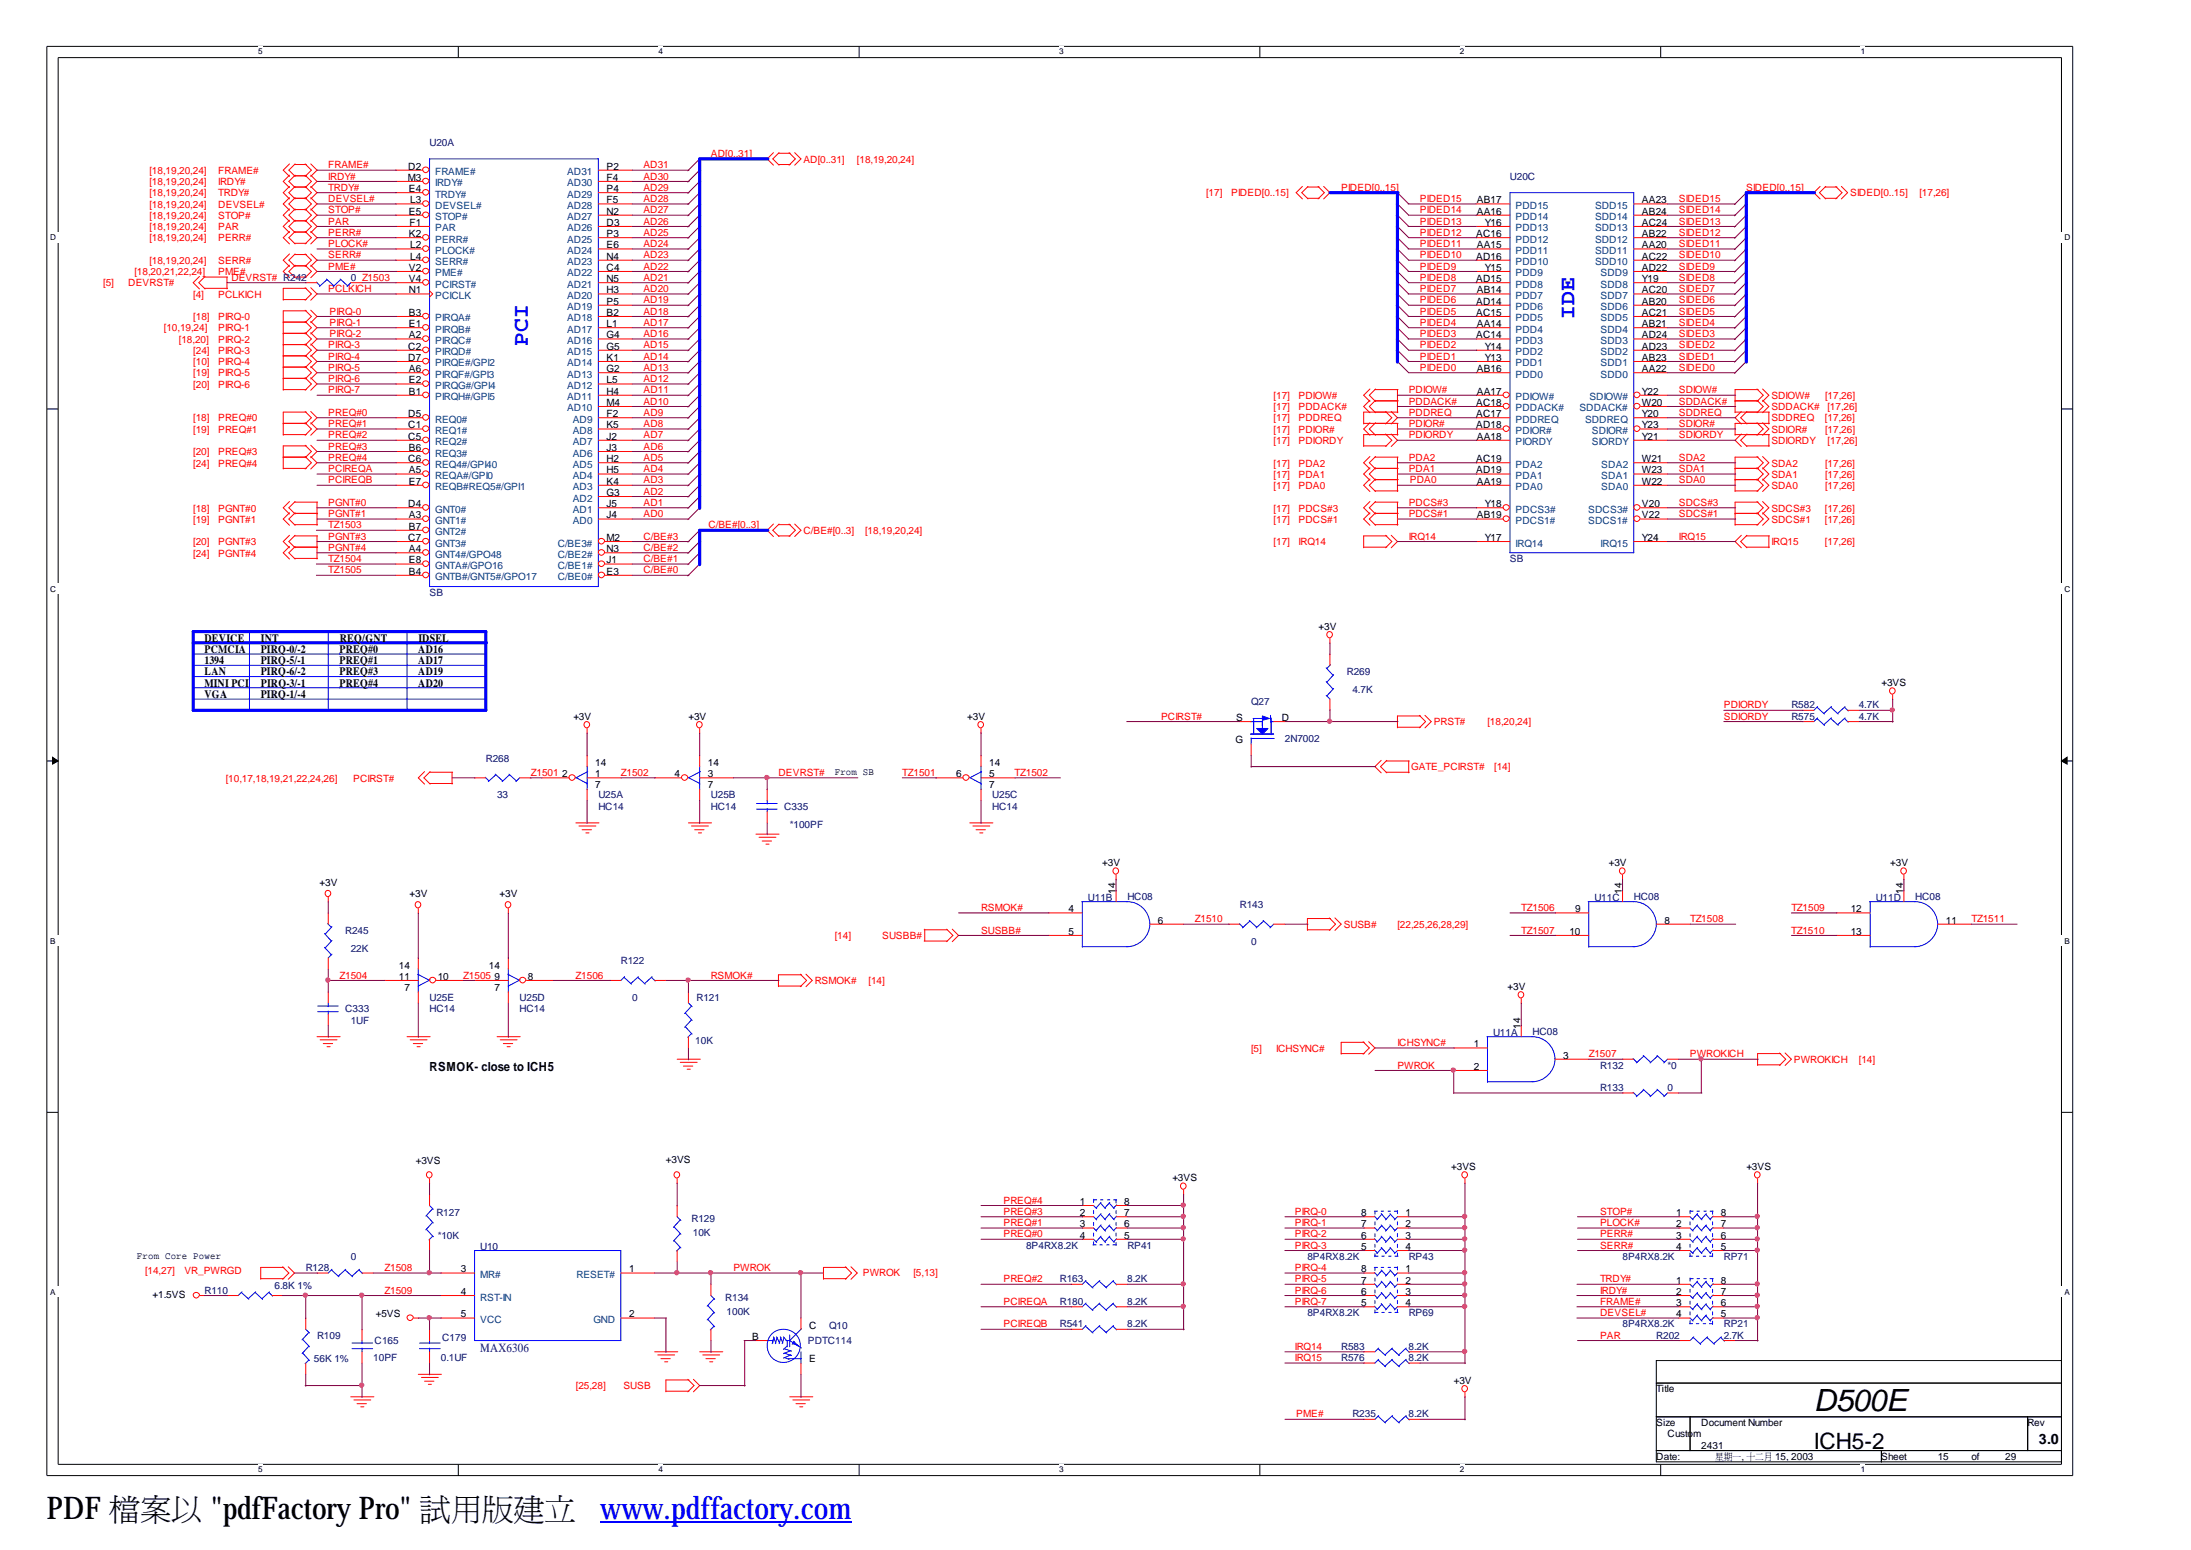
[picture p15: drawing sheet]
<svg xmlns="http://www.w3.org/2000/svg" width="297mm" height="210mm" viewBox="0 0 297 210" stroke-linecap="round" stroke-linejoin="round" font-family="sans-serif">
<defs><g id="words">
<g font-size="4.2">
<text x="6.3" y="205.7">PDF檔</text>
<text x="19" y="205.7">案FactoryPro&quot; 試立</text>
<text x="23.2" y="205.7">以</text>
<text x="28.5" y="205.7">&quot;pdf</text>
<text x="61" y="205.7">用</text>
<text x="65.3" y="205.7">版www.pdffactory.com</text>
<text x="69.5" y="205.7">建</text>
</g>
<text font-size="4.1" x="245.6" y="191.1">D500E</text>
<g font-size="3" fill="#00f">
<text x="71.5" y="46.8" transform="rotate(-90 71.5 46.8)">PCI</text>
<text x="213.2" y="43.2" transform="rotate(-90 213.2 43.2)">IDE</text>
</g>
<text font-size="3" x="245.6" y="196.2">ICH5-2</text>
<text font-size="1.9" x="276.1" y="195.6">3.0</text>
<text font-size="1.7" x="58.2" y="145">RSMOK- close to ICH5</text>
<text font-size="1.7" fill="#000080" x="65" y="183.1">MAX6306</text>
<g font-size="1.5">
<text x="27.7" y="88.4">PCMCIA</text>
<text x="27.7" y="89.9">1394</text>
<text x="27.7" y="86.9">DEVICE</text>
<text x="35.3" y="89.9">PIRQ-5/-1</text>
<text x="35.3" y="88.4">PIRQ-0/-2</text>
<text x="35.3" y="86.9">INT</text>
<text x="46" y="88.4">PREQ#0</text>
<text x="46" y="89.9">PREQ#1</text>
<text x="46" y="86.9">REQ/GNT</text>
<text x="56.6" y="89.9">AD17</text>
<text x="56.6" y="88.4">AD16</text>
<text x="56.7" y="86.9">IDSEL</text>
<text x="27.7" y="94.5">VGA</text>
<text x="27.7" y="93">MINI PCI</text>
<text x="27.7" y="91.5">LAN</text>
<text x="35.3" y="91.5">PIRQ-6/-2</text>
<text x="35.3" y="94.5">PIRQ-1/-4</text>
<text x="35.3" y="93">PIRQ-3/-1</text>
<text x="46" y="91.5">PREQ#3</text>
<text x="46" y="93">PREQ#4</text>
<text x="56.6" y="93">AD20</text>
<text x="56.6" y="91.5">AD19</text>
</g>
<g font-size="1.4" fill="#f00">
<text x="20.2" y="23.6">[18,19,20,24]</text>
<text x="29.5" y="23.6">FRAME#</text>
<text x="44.4" y="22.8">FRAME#</text>
<text x="87.1" y="22.8">AD31</text>
<text x="96.3" y="21.3">AD[0..31]</text>
<text x="108.8" y="22">AD[0..31]</text>
<text x="116" y="22">[18,19,20,24]</text>
<text x="20.2" y="25.1">[18,19,20,24]</text>
<text x="20.2" y="26.6">[18,19,20,24]</text>
<text x="20.2" y="28.1">[18,19,20,24]</text>
<text x="20.2" y="29.6">[18,19,20,24]</text>
<text x="29.5" y="25.1">IRDY#</text>
<text x="29.5" y="26.6">TRDY#</text>
<text x="29.5" y="28.1">DEVSEL#</text>
<text x="29.5" y="29.6">STOP#</text>
<text x="44.4" y="24.3">IRDY#</text>
<text x="44.4" y="25.8">TRDY#</text>
<text x="44.4" y="28.9">STOP#</text>
<text x="44.4" y="27.4">DEVSEL#</text>
<text x="87.1" y="24.3">AD30</text>
<text x="87.1" y="25.8">AD29</text>
<text x="87.1" y="27.4">AD28</text>
<text x="87.1" y="28.9">AD27</text>
<text x="163.3" y="26.6">[17]</text>
<text x="166.7" y="26.6">PIDED[0..15]</text>
<text x="181.6" y="25.8">PIDED[0..15]</text>
<text x="192.3" y="27.4">PIDED15</text>
<text x="192.3" y="28.9">PIDED14</text>
<text x="227.3" y="27.4">SIDED15</text>
<text x="227.3" y="28.9">SIDED14</text>
<text x="236.5" y="25.8">SIDED[0..15]</text>
<text x="250.5" y="26.6">SIDED[0..15]</text>
<text x="259.9" y="26.6">[17,26]</text>
<text x="20.2" y="31.2">[18,19,20,24]</text>
<text x="20.2" y="32.7">[18,19,20,24]</text>
<text x="20.2" y="35.7">[18,19,20,24]</text>
<text x="29.5" y="31.2">PAR</text>
<text x="29.5" y="32.7">PERR#</text>
<text x="29.5" y="35.7">SERR#</text>
<text x="44.4" y="30.4">PAR</text>
<text x="44.4" y="31.9">PERR#</text>
<text x="44.4" y="33.5">PLOCK#</text>
<text x="44.4" y="35">SERR#</text>
<text x="87.1" y="30.4">AD26</text>
<text x="87.1" y="31.9">AD25</text>
<text x="87.1" y="33.5">AD24</text>
<text x="87.1" y="35">AD23</text>
<text x="192.3" y="30.4">PIDED13</text>
<text x="192.3" y="31.9">PIDED12</text>
<text x="192.3" y="33.5">PIDED11</text>
<text x="192.3" y="35">PIDED10</text>
<text x="227.3" y="30.4">SIDED13</text>
<text x="227.3" y="31.9">SIDED12</text>
<text x="227.3" y="33.5">SIDED11</text>
<text x="227.3" y="35">SIDED10</text>
<text x="14" y="38.8">[5]</text>
<text x="17.4" y="38.8">DEVRST#</text>
<text x="18.2" y="37.3">[18,20,21,22,24]</text>
<text x="26.2" y="40.3">[4]</text>
<text x="29.5" y="40.3">PCLKICH</text>
<text x="29.5" y="37.3">PME#</text>
<text x="31.3" y="38">DEVRST# R242</text>
<text x="44.4" y="39.6">PCLKICH</text>
<text x="44.4" y="36.5">PME#</text>
<text x="87.1" y="36.5">AD22</text>
<text x="87.1" y="38">AD21</text>
<text x="87.1" y="39.6">AD20</text>
<text x="87.1" y="41.1">AD19</text>
<text x="192.3" y="36.5">PIDED9</text>
<text x="192.3" y="38">PIDED8</text>
<text x="192.3" y="39.6">PIDED7</text>
<text x="192.3" y="41.1">PIDED6</text>
<text x="227.3" y="36.5">SIDED9</text>
<text x="227.3" y="38">SIDED8</text>
<text x="227.3" y="39.6">SIDED7</text>
<text x="227.3" y="41.1">SIDED6</text>
<text x="22.2" y="44.9">[10,19,24]</text>
<text x="24.2" y="46.4">[18,20]</text>
<text x="26.2" y="47.9">[24]</text>
<text x="26.2" y="43.4">[18]</text>
<text x="29.5" y="44.9">PIRQ-1</text>
<text x="29.5" y="46.4">PIRQ-2</text>
<text x="29.5" y="47.9">PIRQ-3</text>
<text x="29.5" y="43.4">PIRQ-0</text>
<text x="44.4" y="47.2">PIRQ-3</text>
<text x="44.6" y="45.6">PIRQ-2</text>
<text x="44.6" y="44.1">PIRQ-1</text>
<text x="44.6" y="42.6">PIRQ-0</text>
<text x="87.1" y="42.6">AD18</text>
<text x="87.1" y="44.1">AD17</text>
<text x="87.1" y="45.6">AD16</text>
<text x="87.1" y="47.2">AD15</text>
<text x="192.3" y="42.6">PIDED5</text>
<text x="192.3" y="44.1">PIDED4</text>
<text x="192.3" y="45.6">PIDED3</text>
<text x="192.3" y="47.2">PIDED2</text>
<text x="227.3" y="42.6">SIDED5</text>
<text x="227.3" y="44.1">SIDED4</text>
<text x="227.3" y="45.6">SIDED3</text>
<text x="227.3" y="47.2">SIDED2</text>
<text x="26.2" y="49.5">[10]</text>
<text x="26.2" y="51">[19]</text>
<text x="26.2" y="52.5">[20]</text>
<text x="29.5" y="49.5">PIRQ-4</text>
<text x="29.5" y="51">PIRQ-5</text>
<text x="29.5" y="52.5">PIRQ-6</text>
<text x="44.4" y="48.7">PIRQ-4</text>
<text x="44.4" y="51.7">PIRQ-6</text>
<text x="44.4" y="50.2">PIRQ-5</text>
<text x="44.4" y="53.3">PIRQ-7</text>
<text x="87.1" y="48.7">AD14</text>
<text x="87.1" y="50.2">AD13</text>
<text x="87.1" y="53.3">AD11</text>
<text x="87.1" y="51.7">AD12</text>
<text x="190.8" y="53.3">PDIOW#</text>
<text x="192.3" y="48.7">PIDED1</text>
<text x="192.3" y="50.2">PIDED0</text>
<text x="227.3" y="53.3">SDIOW#</text>
<text x="227.3" y="48.7">SIDED1</text>
<text x="227.3" y="50.2">SIDED0</text>
<text x="26.2" y="57.1">[18]</text>
<text x="26.2" y="58.6">[19]</text>
<text x="29.5" y="57.1">PREQ#0</text>
<text x="29.5" y="58.6">PREQ#1</text>
<text x="44.4" y="59.4">PREQ#2</text>
<text x="44.4" y="56.3">PREQ#0</text>
<text x="44.4" y="57.8">PREQ#1</text>
<text x="87.1" y="59.4">AD7</text>
<text x="87.1" y="56.3">AD9</text>
<text x="87.1" y="57.8">AD8</text>
<text x="87.1" y="54.8">AD10</text>
<text x="172.5" y="57.1">[17]</text>
<text x="172.5" y="54">[17]</text>
<text x="172.5" y="55.6">[17]</text>
<text x="172.5" y="58.6">[17]</text>
<text x="175.9" y="57.1">PDDREQ</text>
<text x="175.9" y="54">PDIOW#</text>
<text x="175.9" y="55.6">PDDACK#</text>
<text x="175.9" y="58.6">PDIOR#</text>
<text x="190.8" y="56.3">PDDREQ</text>
<text x="190.8" y="57.8">PDIOR#</text>
<text x="190.8" y="54.8">PDDACK#</text>
<text x="190.8" y="59.4">PDIORDY</text>
<text x="227.3" y="54.8">SDDACK#</text>
<text x="227.3" y="59.4">SDIORDY</text>
<text x="227.3" y="56.3">SDDREQ</text>
<text x="227.3" y="57.8">SDIOR#</text>
<text x="239.9" y="57.1">SDDREQ</text>
<text x="239.9" y="54">SDIOW#</text>
<text x="239.9" y="55.6">SDDACK#</text>
<text x="239.9" y="58.6">SDIOR#</text>
<text x="247.1" y="57.1">[17,26]</text>
<text x="247.1" y="54">[17,26]</text>
<text x="247.1" y="58.6">[17,26]</text>
<text x="247.5" y="55.6">[17,26]</text>
<text x="26.2" y="61.7">[20]</text>
<text x="26.2" y="63.2">[24]</text>
<text x="29.5" y="61.7">PREQ#3</text>
<text x="29.5" y="63.2">PREQ#4</text>
<text x="44.4" y="62.4">PREQ#4</text>
<text x="44.4" y="60.9">PREQ#3</text>
<text x="44.5" y="63.9">PCIREQA</text>
<text x="44.5" y="65.5">PCIREQB</text>
<text x="87.1" y="63.9">AD4</text>
<text x="87.1" y="60.9">AD6</text>
<text x="87.1" y="65.5">AD3</text>
<text x="87.1" y="62.4">AD5</text>
<text x="172.5" y="60.1">[17]</text>
<text x="172.5" y="63.2">[17]</text>
<text x="172.5" y="64.7">[17]</text>
<text x="175.9" y="60.1">PDIORDY</text>
<text x="175.9" y="63.2">PDA2</text>
<text x="175.9" y="64.7">PDA1</text>
<text x="190.8" y="62.4">PDA2</text>
<text x="190.8" y="63.9">PDA1</text>
<text x="190.9" y="65.5">PDA0</text>
<text x="227.3" y="65.5">SDA0</text>
<text x="227.3" y="62.4">SDA2</text>
<text x="227.3" y="63.9">SDA1</text>
<text x="239.9" y="60.1">SDIORDY</text>
<text x="239.9" y="63.2">SDA2</text>
<text x="239.9" y="64.7">SDA1</text>
<text x="247.1" y="63.2">[17,26]</text>
<text x="247.1" y="64.7">[17,26]</text>
<text x="247.5" y="60.1">[17,26]</text>
<text x="26.2" y="69.3">[18]</text>
<text x="26.2" y="70.8">[19]</text>
<text x="29.5" y="69.3">PGNT#0</text>
<text x="29.5" y="70.8">PGNT#1</text>
<text x="44.4" y="68.5">PGNT#0</text>
<text x="44.4" y="70">PGNT#1</text>
<text x="44.5" y="71.6">TZ1503</text>
<text x="87.1" y="68.5">AD1</text>
<text x="87.1" y="70">AD0</text>
<text x="87.1" y="67">AD2</text>
<text x="95.9" y="71.6">C/BE#[0..3]</text>
<text x="172.5" y="69.3">[17]</text>
<text x="172.5" y="70.8">[17]</text>
<text x="172.5" y="66.2">[17]</text>
<text x="175.9" y="69.3">PDCS#3</text>
<text x="175.9" y="70.8">PDCS#1</text>
<text x="175.9" y="66.2">PDA0</text>
<text x="190.8" y="70">PDCS#1</text>
<text x="190.8" y="68.5">PDCS#3</text>
<text x="227.3" y="68.5">SDCS#3</text>
<text x="227.3" y="70">SDCS#1</text>
<text x="239.9" y="66.2">SDA0</text>
<text x="239.9" y="69.3">SDCS#3</text>
<text x="239.9" y="70.8">SDCS#1</text>
<text x="247.1" y="69.3">[17,26]</text>
<text x="247.1" y="70.8">[17,26]</text>
<text x="247.1" y="66.2">[17,26]</text>
<text x="26.2" y="73.8">[20]</text>
<text x="26.2" y="75.4">[24]</text>
<text x="29.5" y="73.8">PGNT#3</text>
<text x="29.5" y="75.4">PGNT#4</text>
<text x="44.4" y="73.1">PGNT#3</text>
<text x="44.4" y="74.6">PGNT#4</text>
<text x="44.5" y="76.1">TZ1504</text>
<text x="44.5" y="77.7">TZ1505</text>
<text x="87.1" y="74.6">C/BE#2</text>
<text x="87.1" y="77.7">C/BE#0</text>
<text x="87.1" y="76.1">C/BE#1</text>
<text x="87.1" y="73.1">C/BE#3</text>
<text x="108.8" y="72.3">C/BE#[0..3]</text>
<text x="117.2" y="72.3">[18,19,20,24]</text>
<text x="172.5" y="73.8">[17]</text>
<text x="175.9" y="73.8">IRQ14</text>
<text x="190.8" y="73.1">IRQ14</text>
<text x="227.3" y="73.1">IRQ15</text>
<text x="239.9" y="73.8">IRQ15</text>
<text x="247.1" y="73.8">[17,26]</text>
<text x="233.4" y="95.9">PDIORDY</text>
<text x="157.2" y="97.5">PCIRST#</text>
<text x="194.1" y="98.2">PRST#</text>
<text x="201.4" y="98.2">[18,20,24]</text>
<text x="233.4" y="97.5">SDIORDY</text>
<text x="30.6" y="105.8">[10,17,18,19,21,22,24,26]</text>
<text x="47.8" y="105.8">PCIRST#</text>
<text x="71.9" y="105.1">Z1501</text>
<text x="84.1" y="105.1">Z1502</text>
<text x="105.4" y="105.1">DEVRST#</text>
<text x="122.2" y="105.1">TZ1501</text>
<text x="137.4" y="105.1">TZ1502</text>
<text x="191.1" y="104.3">GATE_PCIRST#</text>
<text x="202.3" y="104.3">[14]</text>
<text x="132.8" y="123.4">RSMOK#</text>
<text x="161.8" y="124.9">Z1510</text>
<text x="181.9" y="125.7">SUSB#</text>
<text x="189.2" y="125.7">[22,25,26,28,29]</text>
<text x="206" y="123.4">TZ1506</text>
<text x="228.9" y="124.9">TZ1508</text>
<text x="242.6" y="123.4">TZ1509</text>
<text x="267" y="124.9">TZ1511</text>
<text x="113" y="127.2">[14]</text>
<text x="119.5" y="127.2">SUSBB#</text>
<text x="132.8" y="126.4">SUSBB#</text>
<text x="206" y="126.4">TZ1507</text>
<text x="242.5" y="126.4">TZ1510</text>
<text x="46" y="132.5">Z1504</text>
<text x="62.7" y="132.5">Z1505</text>
<text x="78" y="132.5">Z1506</text>
<text x="96.2" y="132.5">RSMOK#</text>
<text x="110.3" y="133.3">RSMOK#</text>
<text x="117.6" y="133.3">[14]</text>
<text x="169.4" y="142.4">[5]</text>
<text x="172.8" y="142.4">ICHSYNC#</text>
<text x="189.2" y="141.7">ICHSYNC#</text>
<text x="215.1" y="143.2">Z1507</text>
<text x="228.8" y="143.2">PWROKICH</text>
<text x="242.9" y="143.9">PWROKICH</text>
<text x="251.7" y="143.9">[14]</text>
<text x="189.2" y="144.7">PWROK</text>
<text x="135.9" y="166">PREQ#1</text>
<text x="135.9" y="167.6">PREQ#0</text>
<text x="135.9" y="164.5">PREQ#3</text>
<text x="135.9" y="163">PREQ#4</text>
<text x="175.3" y="164.5">PIRQ-0</text>
<text x="175.3" y="166">PIRQ-1</text>
<text x="175.3" y="167.6">PIRQ-2</text>
<text x="216.7" y="166">PLOCK#</text>
<text x="216.7" y="164.5">STOP#</text>
<text x="216.7" y="167.6">PERR#</text>
<text x="19.6" y="172.5">[14,27]</text>
<text x="25" y="172.5">VR_PWRGD</text>
<text x="52.1" y="172.1">Z1508</text>
<text x="99.3" y="172.1">PWROK</text>
<text x="116.8" y="172.7">PWROK</text>
<text x="123.7" y="172.7">[5,13]</text>
<text x="135.9" y="173.7">PREQ#2</text>
<text x="175.3" y="173.7">PIRQ-5</text>
<text x="175.3" y="172.1">PIRQ-4</text>
<text x="175.3" y="169.1">PIRQ-3</text>
<text x="216.7" y="169.1">SERR#</text>
<text x="216.7" y="173.7">TRDY#</text>
<text x="52.1" y="175.2">Z1509</text>
<text x="135.9" y="176.7">PCIREQA</text>
<text x="135.9" y="179.8">PCIREQB</text>
<text x="175.3" y="176.7">PIRQ-7</text>
<text x="175.3" y="175.2">PIRQ-6</text>
<text x="216.7" y="176.7">FRAME#</text>
<text x="216.7" y="178.2">DEVSEL#</text>
<text x="216.7" y="175.2">IRDY#</text>
<text x="175.3" y="182.8">IRQ14</text>
<text x="175.3" y="184.3">IRQ15</text>
<text x="216.7" y="181.3">PAR</text>
<text x="78" y="188.1">[25,28]</text>
<text x="84.4" y="188.1">SUSB</text>
<text x="175.5" y="192">PME#</text>
</g>
<g font-size="1.4">
<text x="55.3" y="23">D2</text>
<text x="82.1" y="23">P2</text>
<text x="55.2" y="24.5">M3</text>
<text x="55.4" y="26">E4</text>
<text x="55.4" y="29.1">E5</text>
<text x="55.5" y="27.5">L3</text>
<text x="82.1" y="24.5">F4</text>
<text x="82.1" y="26">P4</text>
<text x="82.1" y="27.5">F5</text>
<text x="82.1" y="29.1">N2</text>
<text x="200" y="27.5">AB17</text>
<text x="200" y="29.1">AA16</text>
<text x="222.3" y="29.1">AB24</text>
<text x="222.3" y="27.5">AA23</text>
<text x="55.4" y="32.1">K2</text>
<text x="55.5" y="30.6">F1</text>
<text x="55.5" y="33.6">L2</text>
<text x="55.5" y="35.2">L4</text>
<text x="82.1" y="30.6">D3</text>
<text x="82.1" y="32.1">P3</text>
<text x="82.1" y="33.6">E6</text>
<text x="82.1" y="35.2">N4</text>
<text x="199.9" y="32.1">AC16</text>
<text x="199.9" y="35.2">AD16</text>
<text x="200" y="33.6">AA15</text>
<text x="201.1" y="30.6">Y16</text>
<text x="222.3" y="35.2">AC22</text>
<text x="222.3" y="33.6">AA20</text>
<text x="222.3" y="32.1">AB22</text>
<text x="222.3" y="30.6">AC24</text>
<text x="55.4" y="36.7">V2</text>
<text x="55.4" y="38.2">V4</text>
<text x="55.4" y="39.7">N1</text>
<text x="82.1" y="36.7">C4</text>
<text x="82.1" y="38.2">N5</text>
<text x="82.1" y="39.7">H3</text>
<text x="82.1" y="41.2">P5</text>
<text x="199.9" y="38.2">AD15</text>
<text x="199.9" y="41.2">AD14</text>
<text x="200" y="39.7">AB14</text>
<text x="201.1" y="36.7">Y15</text>
<text x="222.3" y="41.2">AB20</text>
<text x="222.3" y="39.7">AC20</text>
<text x="222.3" y="38.2">Y19</text>
<text x="222.3" y="36.7">AD22</text>
<text x="55.3" y="47.3">C2</text>
<text x="55.4" y="42.8">B3</text>
<text x="55.4" y="44.3">E1</text>
<text x="55.4" y="45.8">A2</text>
<text x="82.1" y="42.8">B2</text>
<text x="82.1" y="44.3">L1</text>
<text x="82.1" y="45.8">G4</text>
<text x="82.1" y="47.3">G5</text>
<text x="199.9" y="42.8">AC15</text>
<text x="199.9" y="45.8">AC14</text>
<text x="200" y="44.3">AA14</text>
<text x="201.1" y="47.3">Y14</text>
<text x="222.3" y="47.3">AD23</text>
<text x="222.3" y="45.8">AD24</text>
<text x="222.3" y="44.3">AB21</text>
<text x="222.3" y="42.8">AC21</text>
<text x="55.3" y="48.9">D7</text>
<text x="55.4" y="50.4">A6</text>
<text x="55.4" y="51.9">E2</text>
<text x="55.4" y="53.4">B1</text>
<text x="82.1" y="48.9">K1</text>
<text x="82.1" y="50.4">G2</text>
<text x="82.1" y="51.9">L5</text>
<text x="82.1" y="53.4">H4</text>
<text x="200" y="50.4">AB16</text>
<text x="200" y="53.4">AA17</text>
<text x="201.1" y="48.9">Y13</text>
<text x="222.3" y="50.4">AA22</text>
<text x="222.3" y="48.9">AB23</text>
<text x="222.3" y="53.4">Y22</text>
<text x="55.3" y="56.5">D5</text>
<text x="55.3" y="58">C1</text>
<text x="55.3" y="59.5">C5</text>
<text x="82.1" y="55">M4</text>
<text x="82.1" y="56.5">F2</text>
<text x="82.1" y="58">K5</text>
<text x="82.1" y="59.5">J2</text>
<text x="199.9" y="55">AC18</text>
<text x="199.9" y="56.5">AC17</text>
<text x="199.9" y="58">AD18</text>
<text x="200" y="59.5">AA18</text>
<text x="222.3" y="55">W20</text>
<text x="222.3" y="56.5">Y20</text>
<text x="222.3" y="58">Y23</text>
<text x="222.3" y="59.5">Y21</text>
<text x="55.3" y="62.6">C6</text>
<text x="55.4" y="61.1">B6</text>
<text x="55.4" y="64.1">A5</text>
<text x="55.4" y="65.6">E7</text>
<text x="82.1" y="61.1">J3</text>
<text x="82.1" y="62.6">H2</text>
<text x="82.1" y="64.1">H5</text>
<text x="82.1" y="65.6">K4</text>
<text x="199.9" y="62.6">AC19</text>
<text x="199.9" y="64.1">AD19</text>
<text x="200" y="65.6">AA19</text>
<text x="222.3" y="62.6">W21</text>
<text x="222.3" y="64.1">W23</text>
<text x="222.3" y="65.6">W22</text>
<text x="55.3" y="68.7">D4</text>
<text x="55.4" y="70.2">A3</text>
<text x="55.4" y="71.7">B7</text>
<text x="82.1" y="67.2">G3</text>
<text x="82.1" y="68.7">J5</text>
<text x="82.1" y="70.2">J4</text>
<text x="200" y="70.2">AB19</text>
<text x="201.1" y="68.7">Y18</text>
<text x="222.3" y="68.7">V20</text>
<text x="222.3" y="70.2">V22</text>
<text x="55.3" y="73.3">C7</text>
<text x="55.4" y="74.8">A4</text>
<text x="55.4" y="76.3">E8</text>
<text x="55.4" y="77.8">B4</text>
<text x="82.1" y="73.3">M2</text>
<text x="82.1" y="74.8">N3</text>
<text x="82.1" y="76.3">J1</text>
<text x="82.1" y="77.8">E3</text>
<text x="201.1" y="73.3">Y17</text>
<text x="222.3" y="73.3">Y24</text>
<text x="178.6" y="85.3">+3V</text>
<text x="254.8" y="92.9">+3VS</text>
<text x="77.6" y="97.5">+3V</text>
<text x="93.2" y="97.5">+3V</text>
<text x="131" y="97.5">+3V</text>
<text x="167.3" y="100.7">G</text>
<text x="167.4" y="97.6">S</text>
<text x="173.6" y="97.6">D</text>
<text x="76.1" y="105.3">2</text>
<text x="80.6" y="105.3">1</text>
<text x="80.6" y="103.7">14</text>
<text x="80.6" y="106.8">7</text>
<text x="91.4" y="105.3">4</text>
<text x="95.8" y="105.3">3</text>
<text x="95.8" y="103.7">14</text>
<text x="95.8" y="106.8">7</text>
<text x="113" y="105">From SB</text>
<text x="129.5" y="105.3">6</text>
<text x="133.9" y="105.3">5</text>
<text x="133.9" y="103.7">14</text>
<text x="133.9" y="106.8">7</text>
<text x="43.3" y="120">+3V</text>
<text x="149.3" y="117.3">+3V</text>
<text x="217.8" y="117.3">+3V</text>
<text x="255.9" y="117.3">+3V</text>
<text x="55.5" y="121.5">+3V</text>
<text x="67.6" y="121.5">+3V</text>
<text x="144.7" y="123.5">4</text>
<text x="151" y="121" transform="rotate(-90 151 121)">14</text>
<text x="156.8" y="125.1">6</text>
<text x="213.3" y="123.5">9</text>
<text x="219.6" y="121" transform="rotate(-90 219.6 121)">14</text>
<text x="225.4" y="125.1">8</text>
<text x="250.6" y="123.5">12</text>
<text x="257.7" y="121" transform="rotate(-90 257.7 121)">14</text>
<text x="263.5" y="125.1">11</text>
<text x="54" y="131.2">14</text>
<text x="66.2" y="131.2">14</text>
<text x="144.7" y="126.6">5</text>
<text x="212.5" y="126.6">10</text>
<text x="250.6" y="126.6">13</text>
<text x="54" y="132.7">11</text>
<text x="54.8" y="134.2">7</text>
<text x="59.3" y="132.7">10</text>
<text x="67" y="132.7">9</text>
<text x="67" y="134.2">7</text>
<text x="71.5" y="132.7">8</text>
<text x="204.1" y="134">+3V</text>
<text x="199.6" y="141.8">1</text>
<text x="205.9" y="139.3" transform="rotate(-90 205.9 139.3)">14</text>
<text x="211.7" y="143.4">3</text>
<text x="199.6" y="144.9">2</text>
<text x="56.3" y="157.7">+3VS</text>
<text x="90.2" y="157.5">+3VS</text>
<text x="158.7" y="159.9">+3VS</text>
<text x="196.5" y="158.4">+3VS</text>
<text x="236.5" y="158.4">+3VS</text>
<text x="146.2" y="167.7">4</text>
<text x="146.2" y="166.2">3</text>
<text x="146.2" y="164.7">2</text>
<text x="146.2" y="163.2">1</text>
<text x="152.2" y="167.7">5</text>
<text x="152.2" y="166.2">6</text>
<text x="152.2" y="164.7">7</text>
<text x="152.2" y="163.2">8</text>
<text x="184.3" y="167.7">6</text>
<text x="184.3" y="166.2">7</text>
<text x="184.3" y="164.7">8</text>
<text x="190.3" y="167.7">3</text>
<text x="190.3" y="166.2">2</text>
<text x="190.3" y="164.7">1</text>
<text x="227" y="167.7">3</text>
<text x="227" y="166.2">2</text>
<text x="227" y="164.7">1</text>
<text x="233" y="167.7">6</text>
<text x="233" y="166.2">7</text>
<text x="233" y="164.7">8</text>
<text x="18.5" y="170.5">From Core Power</text>
<text x="62.4" y="172.3">3</text>
<text x="85.2" y="172.3">1</text>
<text x="184.3" y="169.3">5</text>
<text x="184.3" y="173.8">7</text>
<text x="184.3" y="172.3">8</text>
<text x="190.3" y="169.3">4</text>
<text x="190.3" y="173.8">2</text>
<text x="190.3" y="172.3">1</text>
<text x="227" y="169.3">4</text>
<text x="227" y="173.8">1</text>
<text x="233" y="169.3">5</text>
<text x="233" y="173.8">8</text>
<text x="20.7" y="175.8">+1.5VS</text>
<text x="50.9" y="178.4">+5VS</text>
<text x="62.4" y="175.4">4</text>
<text x="62.4" y="178.4">5</text>
<text x="85.2" y="178.4">2</text>
<text x="109.6" y="179.9">C</text>
<text x="184.3" y="176.9">5</text>
<text x="184.3" y="175.4">6</text>
<text x="190.3" y="176.9">4</text>
<text x="190.3" y="175.4">3</text>
<text x="227" y="178.4">4</text>
<text x="227" y="176.9">3</text>
<text x="227" y="175.4">2</text>
<text x="233" y="178.4">5</text>
<text x="233" y="176.9">6</text>
<text x="233" y="175.4">7</text>
<text x="101.9" y="181.5">B</text>
<text x="109.6" y="184.5">E</text>
<text x="196.8" y="187.4">+3V</text>
<text x="224.3" y="188.6">Title</text>
<text x="224.3" y="193.1">Size</text>
<text x="224.3" y="197.7">Date:</text>
<text x="225.8" y="194.7">Custom</text>
<text x="230.4" y="193.1">Document Number</text>
<text x="230.4" y="196.2">2431</text>
<text x="232.2" y="197.7">星, 十</text>
<text x="233.4" y="197.7">期二</text>
<text x="234.6" y="197.7">一月2003</text>
<text x="240.4" y="197.7">15,</text>
<text x="254.7" y="197.7">Sheet</text>
<text x="262.4" y="197.7">15</text>
<text x="267" y="197.7">of</text>
<text x="271.5" y="197.7">29</text>
<text x="274.5" y="193.1">Rev</text>
</g>
<g font-size="1.4" fill="#000080">
<text x="58.2" y="19.7">U20A</text>
<text x="204.5" y="24.3">U20C</text>
<text x="47.5" y="38">0 Z1503</text>
<text x="204.5" y="76.1">SB</text>
<text x="58.2" y="80.7">SB</text>
<text x="169.4" y="95.5">Q27</text>
<text x="182.4" y="91.4">R269</text>
<text x="183.1" y="93.8">4.7K</text>
<text x="242.6" y="95.9">R582</text>
<text x="251.7" y="95.9">4.7K</text>
<text x="174" y="100.5">2N7002</text>
<text x="242.6" y="97.5">R575</text>
<text x="251.7" y="97.5">4.7K</text>
<text x="65.8" y="103.1">R268</text>
<text x="67.3" y="108.1">33</text>
<text x="81" y="108.1">U25A</text>
<text x="81" y="109.7">HC14</text>
<text x="96.3" y="108.1">U25B</text>
<text x="96.3" y="109.7">HC14</text>
<text x="106.2" y="109.7">C335</text>
<text x="106.9" y="112.1">*100PF</text>
<text x="134.4" y="108.1">U25C</text>
<text x="134.4" y="109.7">HC14</text>
<text x="147.3" y="122">U11B</text>
<text x="152.7" y="121.8">HC08</text>
<text x="167.9" y="123">R143</text>
<text x="215.9" y="122">U11C</text>
<text x="221.2" y="121.8">HC08</text>
<text x="254" y="122">U11D</text>
<text x="259.3" y="121.8">HC08</text>
<text x="46.7" y="126.4">R245</text>
<text x="47.5" y="128.9">22K</text>
<text x="84.1" y="130.6">R122</text>
<text x="169.4" y="127.9">0</text>
<text x="46.7" y="137.1">C333</text>
<text x="58.2" y="135.6">U25E</text>
<text x="58.2" y="137.1">HC14</text>
<text x="70.4" y="135.6">U25D</text>
<text x="70.4" y="137.1">HC14</text>
<text x="85.6" y="135.6">0</text>
<text x="94.3" y="135.6">R121</text>
<text x="47.5" y="138.6">1UF</text>
<text x="94.1" y="141.3">10K</text>
<text x="202.2" y="140.3">U11A</text>
<text x="207.5" y="140.1">HC08</text>
<text x="216.7" y="144.7">R132</text>
<text x="216.7" y="147.8">R133</text>
<text x="225.8" y="144.7">*0</text>
<text x="225.8" y="147.8">0</text>
<text x="59.1" y="164.7">R127</text>
<text x="59.3" y="167.7">*10K</text>
<text x="93.6" y="165.5">R129</text>
<text x="93.8" y="167.4">10K</text>
<text x="41.4" y="172.1">R128</text>
<text x="47.5" y="170.6">0</text>
<text x="65" y="169.3">U10</text>
<text x="138.9" y="169.1">8P4RX8.2K</text>
<text x="143.5" y="173.7">R163</text>
<text x="152.6" y="173.7">8.2K</text>
<text x="152.7" y="169.1">RP41</text>
<text x="177" y="170.6">8P4RX8.2K</text>
<text x="190.8" y="170.6">RP43</text>
<text x="219.7" y="170.6">8P4RX8.2K</text>
<text x="233.4" y="170.6">RP71</text>
<text x="27.7" y="175.2">R110</text>
<text x="37.2" y="174.6">6.8K 1%</text>
<text x="98.2" y="176.1">R134</text>
<text x="98.4" y="178.1">100K</text>
<text x="112.3" y="179.9">Q10</text>
<text x="143.5" y="176.7">R180</text>
<text x="143.5" y="179.8">R541</text>
<text x="152.6" y="176.7">8.2K</text>
<text x="152.6" y="179.8">8.2K</text>
<text x="177" y="178.2">8P4RX8.2K</text>
<text x="190.8" y="178.2">RP69</text>
<text x="219.7" y="179.8">8P4RX8.2K</text>
<text x="233.4" y="179.8">RP21</text>
<text x="42.5" y="184.5">56K 1%</text>
<text x="42.9" y="181.3">R109</text>
<text x="50.5" y="184.3">10PF</text>
<text x="50.7" y="182">C165</text>
<text x="59.7" y="184.3">0.1UF</text>
<text x="59.9" y="181.6">C179</text>
<text x="109.4" y="182">PDTC114</text>
<text x="181.6" y="184.3">R576</text>
<text x="181.6" y="182.8">R583</text>
<text x="190.7" y="184.3">8.2K</text>
<text x="190.7" y="182.8">8.2K</text>
<text x="224.3" y="181.3">R202</text>
<text x="233.4" y="181.3">2.7K</text>
<text x="183.1" y="192">R235</text>
<text x="190.7" y="192">8.2K</text>
</g>
<g font-size="1.4" fill="#004080">
<text x="58.9" y="23.7">FRAME#</text>
<text x="76.8" y="23.7">AD31</text>
<text x="58.9" y="25.2">IRDY#</text>
<text x="58.9" y="26.8">TRDY#</text>
<text x="58.9" y="28.3">DEVSEL#</text>
<text x="58.9" y="29.8">STOP#</text>
<text x="76.8" y="25.2">AD30</text>
<text x="76.8" y="26.8">AD29</text>
<text x="76.8" y="28.3">AD28</text>
<text x="76.8" y="29.8">AD27</text>
<text x="205.2" y="28.3">PDD15</text>
<text x="205.2" y="29.8">PDD14</text>
<text x="216" y="29.8">SDD14</text>
<text x="216" y="28.3">SDD15</text>
<text x="58.9" y="31.3">PAR</text>
<text x="58.9" y="32.9">PERR#</text>
<text x="58.9" y="34.4">PLOCK#</text>
<text x="58.9" y="35.9">SERR#</text>
<text x="76.8" y="31.3">AD26</text>
<text x="76.8" y="32.9">AD25</text>
<text x="76.8" y="34.4">AD24</text>
<text x="76.8" y="35.9">AD23</text>
<text x="205.2" y="31.3">PDD13</text>
<text x="205.2" y="32.9">PDD12</text>
<text x="205.2" y="34.4">PDD11</text>
<text x="205.2" y="35.9">PDD10</text>
<text x="216" y="35.9">SDD10</text>
<text x="216" y="34.4">SDD11</text>
<text x="216" y="32.9">SDD12</text>
<text x="216" y="31.3">SDD13</text>
<text x="58.9" y="37.4">PME#</text>
<text x="58.9" y="39">PCIRST#</text>
<text x="58.9" y="40.5">PCICLK</text>
<text x="76.8" y="37.4">AD22</text>
<text x="76.8" y="39">AD21</text>
<text x="76.8" y="40.5">AD20</text>
<text x="205.2" y="37.4">PDD9</text>
<text x="205.2" y="39">PDD8</text>
<text x="205.2" y="40.5">PDD7</text>
<text x="216.7" y="40.5">SDD7</text>
<text x="216.7" y="39">SDD8</text>
<text x="216.7" y="37.4">SDD9</text>
<text x="58.9" y="43.5">PIRQA#</text>
<text x="58.9" y="45.1">PIRQB#</text>
<text x="58.9" y="46.6">PIRQC#</text>
<text x="76.8" y="42">AD19</text>
<text x="76.8" y="43.5">AD18</text>
<text x="76.8" y="45.1">AD17</text>
<text x="76.8" y="46.6">AD16</text>
<text x="205.2" y="42">PDD6</text>
<text x="205.2" y="43.5">PDD5</text>
<text x="205.2" y="45.1">PDD4</text>
<text x="205.2" y="46.6">PDD3</text>
<text x="216.7" y="46.6">SDD3</text>
<text x="216.7" y="45.1">SDD4</text>
<text x="216.7" y="43.5">SDD5</text>
<text x="216.7" y="42">SDD6</text>
<text x="58.9" y="48.1">PIRQD#</text>
<text x="58.9" y="49.6">PIRQE#/GPI2</text>
<text x="58.9" y="51.2">PIRQF#/GPI3</text>
<text x="58.9" y="52.7">PIRQG#/GPI4</text>
<text x="76.8" y="48.1">AD15</text>
<text x="76.8" y="49.6">AD14</text>
<text x="76.8" y="51.2">AD13</text>
<text x="76.8" y="52.7">AD12</text>
<text x="205.2" y="48.1">PDD2</text>
<text x="205.2" y="49.6">PDD1</text>
<text x="205.2" y="51.2">PDD0</text>
<text x="216.7" y="51.2">SDD0</text>
<text x="216.7" y="49.6">SDD1</text>
<text x="216.7" y="48.1">SDD2</text>
<text x="58.9" y="54.2">PIRQH#/GPI5</text>
<text x="58.9" y="57.2">REQ0#</text>
<text x="58.9" y="58.8">REQ1#</text>
<text x="76.8" y="54.2">AD11</text>
<text x="76.8" y="55.7">AD10</text>
<text x="77.6" y="57.2">AD9</text>
<text x="77.6" y="58.8">AD8</text>
<text x="205.2" y="54.2">PDIOW#</text>
<text x="205.2" y="55.7">PDDACK#</text>
<text x="205.2" y="57.2">PDDREQ</text>
<text x="205.2" y="58.8">PDIOR#</text>
<text x="213.9" y="55.7">SDDACK#</text>
<text x="214.6" y="57.2">SDDREQ</text>
<text x="215.2" y="54.2">SDIOW#</text>
<text x="215.6" y="58.8">SDIOR#</text>
<text x="58.9" y="60.3">REQ2#</text>
<text x="58.9" y="61.8">REQ3#</text>
<text x="58.9" y="63.3">REQ4#/GPI40</text>
<text x="58.9" y="64.9">REQA#/GPI0</text>
<text x="77.6" y="60.3">AD7</text>
<text x="77.6" y="61.8">AD6</text>
<text x="77.6" y="63.3">AD5</text>
<text x="77.6" y="64.9">AD4</text>
<text x="205.2" y="60.3">PIORDY</text>
<text x="205.2" y="63.3">PDA2</text>
<text x="205.2" y="64.9">PDA1</text>
<text x="215.6" y="60.3">SIORDY</text>
<text x="216.8" y="63.3">SDA2</text>
<text x="216.8" y="64.9">SDA1</text>
<text x="58.9" y="66.4">REQB#REQ5#/GPI1</text>
<text x="58.9" y="69.4">GNT0#</text>
<text x="58.9" y="71">GNT1#</text>
<text x="77.6" y="66.4">AD3</text>
<text x="77.6" y="67.9">AD2</text>
<text x="77.6" y="69.4">AD1</text>
<text x="77.6" y="71">AD0</text>
<text x="205.2" y="66.4">PDA0</text>
<text x="205.2" y="69.4">PDCS3#</text>
<text x="205.2" y="71">PDCS1#</text>
<text x="215.1" y="69.4">SDCS3#</text>
<text x="215.1" y="71">SDCS1#</text>
<text x="216.8" y="66.4">SDA0</text>
<text x="58.9" y="72.5">GNT2#</text>
<text x="58.9" y="74">GNT3#</text>
<text x="58.9" y="75.5">GNT4#/GPO48</text>
<text x="58.9" y="77.1">GNTA#/GPO16</text>
<text x="75.5" y="74">C/BE3#</text>
<text x="75.5" y="75.5">C/BE2#</text>
<text x="75.5" y="77.1">C/BE1#</text>
<text x="205.2" y="74">IRQ14</text>
<text x="216.7" y="74">IRQ15</text>
<text x="58.9" y="78.6">GNTB#/GNT5#/GPO17</text>
<text x="75.5" y="78.6">C/BE0#</text>
<text x="65" y="173.1">MR#</text>
<text x="78.1" y="173.1">RESET#</text>
<text x="65" y="176.1">RST-IN</text>
<text x="65" y="179.2">VCC</text>
<text x="80.3" y="179.2">GND</text>
</g>
<g font-size="1.1">
<text x="35" y="7.4">5</text>
<text x="89.2" y="7.4">4</text>
<text x="143.4" y="7.4">3</text>
<text x="197.7" y="7.4">2</text>
<text x="252" y="7.4">1</text>
<text x="6.8" y="32.5">D</text>
<text x="279.6" y="32.5">D</text>
<text x="6.8" y="80.1">C</text>
<text x="279.6" y="80.1">C</text>
<text x="6.8" y="127.8">B</text>
<text x="279.6" y="127.8">B</text>
<text x="6.8" y="175.4">A</text>
<text x="279.6" y="175.4">A</text>
<text x="35" y="199.4">5</text>
<text x="89.2" y="199.4">4</text>
<text x="143.4" y="199.4">3</text>
<text x="197.7" y="199.4">2</text>
<text x="252" y="199.4">1</text>
</g>
</g></defs>
<path d="M6.3 6.3h274.4v193.5h-274.4zM7.9 7.8h271.2v190.5h-271.2z" fill="none" stroke="#000" stroke-width=".14"/>
<g fill="#fff">
<path d="M35 6.3h.6v1.3h-.6z"/>
<path d="M35 198.3h.6v1.4h-.6z"/>
</g>
<path d="M62.1 6.3v1.5M62.1 198.3v1.5" fill="none" stroke="#000" stroke-width=".14"/>
<g fill="#fff">
<path d="M89.2 6.3h.5v1.3h-.5z"/>
<path d="M89.2 198.3h.5v1.4h-.5z"/>
</g>
<path d="M116.3 6.3v1.5M116.3 198.3v1.5" fill="none" stroke="#000" stroke-width=".14"/>
<g fill="#fff">
<path d="M143.4 6.3h.6v1.3h-.6z"/>
<path d="M143.4 198.3h.6v1.4h-.6z"/>
</g>
<path d="M170.6 6.3v1.5M170.6 198.3v1.5" fill="none" stroke="#000" stroke-width=".14"/>
<g fill="#fff">
<path d="M197.7 6.3h.6v1.3h-.6z"/>
<path d="M197.7 198.3h.6v1.4h-.6z"/>
</g>
<path d="M224.9 6.3v1.5M224.9 198.3v1.5" fill="none" stroke="#000" stroke-width=".14"/>
<g fill="#fff">
<path d="M252 6.3h.6v1.3h-.6z"/>
<path d="M252 198.3h.6v1.4h-.6z"/>
<path d="M6.8 31.4h273.5v1.4h-273.5z"/>
<path d="M6.8 79h273.5v1.4h-273.5z"/>
</g>
<path d="M6.3 55.4h1.6M279.1 55.4h1.6" fill="none" stroke="#000" stroke-width=".14"/>
<path d="M6.8 126.7h273.5v1.3h-273.5z" fill="#fff"/>
<path d="M6.3 103.1h1.6M279.1 103.1h1.6" fill="none" stroke="#000" stroke-width=".14"/>
<g fill="#000" stroke="#000" stroke-width=".14">
<path d="M7.1 102.5l.8 .6-.8 .4z" fill-rule="evenodd"/>
<path d="M279.1 103.1l.8-.6v1z" fill-rule="evenodd"/>
</g>
<path d="M6.8 174.3h273.5v1.3h-273.5z" fill="#fff"/>
<path d="M6.3 150.6h1.6M279.1 150.6h1.6M224.3 184.2h54.8v13.8h-54.8zM224.3 187.3h54.8M224.3 191.9h54.8M224.3 196.4h54.8M228.9 191.9v4.5M254.8 196.4v1.6M274.6 191.9v4.5" fill="none" stroke="#000" stroke-width=".14"/>
<g fill="none" stroke="#00f" stroke-width=".14">
<path d="M42.8 38.2l.5 .5M44.2 37.8l1 .9M44.3 37.9l-1 .9M46.1 37.8l1 .9M46.1 37.9l-1 .9M47.5 38.3l-.5 .5M58.2 21.5h22.8v57.9h-22.8zM204.5 26.1h16.7v48.8h-16.7zM26.2 88.6h39.6M26.2 90.1h39.6M26.2 91.6h39.6M26.2 93.1h39.6"/>
<path d="M26.2 94.7h39.7M33.8 85.5v10.8M44.4 85.5v10.7M55.1 85.5v10.7M169.3 99.4h3.2M169.3 97.7h1.6M169.4 99.9v.9M169.7 97.3h1.2M169.8 97.3v2.1M170.9 97.6v1.1M172 97.3h.1M172 97.7h.5"/>
<path d="M172 96.9v.7M172.1 97.2v2.3M179.6 94.2l.5 .5M179.6 92.3l.9 1M179.6 90.4l.9 1.1M180.2 90l-.5 .5M180.6 93.2l-.9 1M180.6 91.4l-.9 1M246 97.3l1.1 .9M246 95.8l1.1 .9M246.1 97.2l-.5 .5M246.1 95.7l-.5 .5"/>
<path d="M247.9 97.3l1 .9M247.9 95.8l1 .9M248 97.2l-1 .9M248 95.7l-1 .9M249.8 97.3l.5 .5M249.8 95.8l.5 .5M249.9 97.2l-1.1 .9M249.9 95.7l-1.1 .9M65.7 105.3l.5 .5M67.1 104.8l1 1M67.1 104.9l-1 .9M68.9 104.8l1 1"/>
<path d="M69 104.9l-1 .9M70.4 105.3l-.6 .5M77.9 105.3l1.6 .8M79.5 103.7v3.2M79.6 104.5l-1.6 .8M93.1 105.3l1.6 .8M94.7 103.7v3.2M94.8 104.5l-1.6 .8M102.4 108.8h2.8M102.4 109.6h2.8M103.9 108.4v.5M103.9 109.5v.4"/>
<path d="M131.2 105.3l1.6 .8M132.8 103.7v3.2M132.9 104.5l-1.6 .8M169.4 100h3.2M43 136.2h2.8M43 137h2.8M43.9 128.3l1 1M43.9 126.4l1 1M44.4 125.1l.5 .5M44.4 135.8v.5M44.4 136.9v.4M45 129.2l-.6 .5"/>
<path d="M45 127.4l-1 1M45 125.5l-1 1M56.6 131.9l1.6 .9M56.6 131.2v3.2M58.3 132.7l-1.7 .8M68.7 131.9l1.7 .9M68.8 131.2v3.2M70.4 132.7l-1.6 .8M84.5 132.3l1 1M84.6 132.3l-.5 .5M86.4 132.3l1 1M86.4 132.3l-1 .9"/>
<path d="M88.2 132.3l.5 .6M88.3 132.3l-1 .9M92.8 137.2l.9 1M92.8 139l.9 1.1M93.2 135.8l.5 .5M93.6 136.2l-.9 1.1M93.6 138.1l-.9 1M93.6 140l-.5 .5M146.5 122.1h6.2M146.6 128.2h6.1M146.6 122.1v6.2M152.6 122.1a3 3 0 0 1 3.1 3.1 3 3 0 0 1-3.1 3"/>
<path d="M167.8 125.1l.5 .5M169.2 124.6l1 1M169.2 124.7l-1 1M171 124.6l1 1M171.1 124.7l-1 1M172.5 125.2l-.5 .5M215.1 122.1h6.1M215.1 122.1v6.2M215.1 128.2h6.2M221.1 122.1a3 3 0 0 1 3.2 3.1 3 3 0 0 1-3.2 3M253.2 122.1h6.1M253.2 128.2h6.2"/>
<path d="M253.2 122.1v6.2M259.2 122.1a3 3 0 0 1 3.2 3.1 3 3 0 0 1-3.2 3M201.3 140.4h6.2M201.4 140.4v6.2M201.4 146.5h6.2M207.4 140.4a3 3 0 0 1 3.2 3 3 3 0 0 1-3.2 3.1M221.1 143.4l.6 .5M221.1 147.9l.6 .5M222.5 142.9l1 1M222.5 147.5l1 .9M222.6 143l-1 .9M222.6 147.6l-1 .9"/>
<path d="M224.4 142.9l1 1M224.4 147.5l1 .9M224.5 143l-1.1 .9M224.5 147.6l-1.1 .9M225.8 143.4l-.5 .5M225.8 148l-.5 .5M32.7 175l1 1M32.8 174.9l-.5 .5M34.5 175l1.1 1M34.6 174.9l-1 1M36.4 175l.5 .5M36.5 174.9l-1 1"/>
<path d="M44.9 172l1 .9M45 171.9l-.6 .5M46.7 172l1.1 .9M46.8 171.9l-1 .9M48.6 172l.5 .5M48.7 171.9l-1 .9M57.7 164.6l1 1M57.7 166.5l1 1M58.2 163.3l.5 .5M58.6 167.4l-.5 .5M58.6 163.7l-.9 1M58.6 165.5l-.9 1.1"/>
<path d="M64.3 169.3h19.8v12.2h-19.8zM91.3 166.1l.9 1M91.3 168l.9 1M91.7 164.8l.5 .5M92.1 165.2l-.9 1M92.1 167.1l-.9 1M92.1 168.9l-.5 .5M95.8 176.8l1 1M95.8 178.7l1 1M96.3 175.4l.5 .6M96.7 175.9l-.9 1M96.7 177.7l-.9 1"/>
<path d="M96.7 179.6l-.5 .5M108.5 179.9l-1.6 1.6M147 176.5l1 1M147 179.6l1 .9M147 173.5l1 .9M147.1 176.5l-.5 .5M147.1 179.5l-.5 .5M147.1 173.4l-.5 .5M148 168.6h.4M148.1 162.4v.4M148.1 163.9v.5M148.1 165.5v.5"/>
<path d="M148.1 167v.4M148.1 168.2v.4M148.1 162.5h.4M148.1 167.8l.4 .4M148.1 166.3l.4 .4M148.1 164.8l.4 .4M148.1 163.3l.4 .4M148.8 176.5l1.1 1M148.8 179.6l1.1 .9M148.8 173.5l1.1 .9M148.9 168.6h.4M148.9 176.5l-1 .9"/>
<path d="M148.9 179.5l-1 .9M148.9 173.4l-1 .9M149 162.5h.4M149 167.5l.7 .7M149 166l.7 .7M149 164.4l.7 .8M149 162.9l.7 .8M149.1 167.4l-.7 .8M149.1 165.9l-.7 .7M149.1 164.4l-.7 .7M149.1 162.8l-.7 .8M149.9 168.6h.3"/>
<path d="M149.9 162.5h.4M150.2 167.5l.7 .7M150.2 166l.7 .7M150.2 164.4l.7 .8M150.2 162.9l.7 .8M150.3 167.4l-.7 .8M150.3 165.9l-.7 .7M150.3 164.4l-.7 .7M150.3 162.8l-.7 .8M150.7 168.6h.4M150.7 176.5l.5 .6M150.7 179.6l.5 .5"/>
<path d="M150.7 173.5l.5 .5M150.8 162.5h.4M150.8 176.5l-1 .9M150.8 179.5l-1 .9M150.8 173.4l-1 .9M151.1 162.5v.4M151.1 163.9v.5M151.1 165.5v.5M151.1 167v.4M151.1 168.2v.5M151.2 167.7l-.4 .5M151.2 166.2l-.4 .4"/>
<path d="M151.2 164.7l-.4 .4M151.2 163.2l-.4 .4M186.1 164h.4M186.1 169.3l.4 .4M186.1 167.7l.4 .5M186.1 166.2l.4 .4M186.1 164.7l.4 .4M186.1 171.6h.4M186.1 176.9l.4 .4M186.1 175.4l.4 .4M186.1 173.8l.4 .5M186.1 172.3l.4 .4"/>
<path d="M186.2 164v.4M186.2 165.5v.4M186.2 167.1v.4M186.2 168.5v.4M186.2 169.8v.4M186.2 171.6v.5M186.2 173.1v.4M186.2 174.7v.4M186.2 176.1v.4M186.2 177.4v.4M186.2 170.1h.4M186.2 177.7h.4"/>
<path d="M187 164h.4M187 168.9l.7 .8M187 167.4l.7 .8M187 165.9l.7 .7M187 164.4l.7 .7M187 171.6h.4M187 176.5l.7 .8M187 175l.7 .8M187 173.5l.7 .8M187 172l.7 .7M187.1 170.1h.4M187.1 169l-.7 .8"/>
<path d="M187.1 167.5l-.7 .7M187.1 166l-.7 .7M187.1 164.4l-.7 .8M187.1 177.7h.4M187.1 176.6l-.7 .8M187.1 175.1l-.7 .8M187.1 173.6l-.7 .7M187.1 172.1l-.7 .7M188 164h.3M188 171.6h.3M188 170.1h.4M188 177.7h.4"/>
<path d="M188.2 168.9l.7 .8M188.2 167.4l.7 .8M188.2 165.9l.7 .7M188.2 164.4l.7 .7M188.2 176.5l.7 .8M188.2 175l.7 .8M188.2 173.5l.7 .8M188.2 172l.7 .7M188.3 169l-.7 .8M188.3 167.5l-.7 .7M188.3 166l-.7 .7M188.3 164.4l-.7 .8"/>
<path d="M188.3 176.6l-.7 .8M188.3 175.1l-.7 .8M188.3 173.6l-.7 .7M188.3 172.1l-.7 .7M188.8 164h.4M188.8 171.6h.4M188.9 170.1h.4M188.9 177.7h.4M189.2 163.9v.5M189.2 165.5v.4M189.2 167.1v.4M189.2 168.5v.4"/>
<path d="M189.2 169.7v.4M189.2 171.5v.5M189.2 173.1v.4M189.2 174.7v.4M189.2 176.1v.4M189.2 177.3v.4M189.2 169.3l-.4 .5M189.2 167.8l-.4 .4M189.2 166.3l-.4 .4M189.2 164.8l-.4 .4M189.2 177l-.4 .4M189.2 175.4l-.4 .5"/>
<path d="M189.2 173.9l-.4 .4M189.2 172.4l-.4 .4M228.8 170.1h.4M228.8 179.3h.4M228.9 164h.4M228.9 177l.4 .4M228.9 163.9v.5M228.9 165.5v.4M228.9 167.1v.4M228.9 168.5v.4M228.9 169.7v.4M228.9 173.1v.4"/>
<path d="M228.9 174.6v.4M228.9 176.2v.4M228.9 177.6v.5M228.9 178.8v.5M228.9 169.3l.4 .5M228.9 167.8l.4 .4M228.9 166.3l.4 .4M228.9 164.8l.4 .4M228.9 173.2h.4M228.9 178.5l.4 .4M228.9 175.4l.4 .5M228.9 173.9l.4 .4"/>
<path d="M229.7 170.1h.3M229.7 179.3h.3M229.8 164h.3M229.8 169l.7 .8M229.8 167.5l.7 .7M229.8 166l.7 .7M229.8 164.4l.7 .8M229.8 173.2h.3M229.8 178.2l.7 .7M229.8 176.6l.7 .8M229.8 175.1l.7 .8M229.8 173.6l.7 .7"/>
<path d="M229.9 168.9l-.7 .8M229.9 167.4l-.7 .8M229.9 165.9l-.7 .7M229.9 164.4l-.7 .7M229.9 178.1l-.7 .7M229.9 176.5l-.7 .8M229.9 175l-.7 .8M229.9 173.5l-.7 .8M230.6 170.1h.4M230.6 179.3h.4M230.7 164h.4M230.7 173.2h.4"/>
<path d="M231 169l.6 .8M231 167.5l.6 .7M231 166l.6 .7M231 164.4l.6 .8M231 178.2l.6 .7M231 176.6l.6 .8M231 175.1l.6 .8M231 173.6l.6 .7M231.1 168.9l-.7 .8M231.1 167.4l-.7 .8M231.1 165.9l-.7 .7M231.1 164.4l-.7 .7"/>
<path d="M231.1 178.1l-.7 .7M231.1 176.5l-.7 .8M231.1 175l-.7 .8M231.1 173.5l-.7 .8M231.5 170.1h.4M231.5 179.3h.4M231.6 164h.4M231.6 173.2h.4M231.9 164v.4M231.9 165.5v.4M231.9 167.1v.4M231.9 168.5v.4"/>
<path d="M231.9 169.8v.4M231.9 173.2v.4M231.9 174.6v.4M231.9 176.2v.4M231.9 177.6v.5M231.9 178.9v.4M232 178.4l-.4 .4M232 169.3l-.4 .4M232 167.7l-.4 .5M232 166.2l-.4 .4M232 164.7l-.4 .4M232 176.9l-.4 .4"/>
<path d="M232 175.4l-.4 .4M232 173.8l-.4 .5M41 181.4l.9 1M41 183.2l.9 1M41.4 180l.5 .5M41.8 180.4l-.9 1.1M41.8 182.3l-.9 1M41.8 184.2l-.5 .5M47.7 182.6h2.8M47.7 181.9h2.8M49 181.5v.5M49 182.6v.5"/>
<path d="M56.8 182.6h2.8M56.8 181.9h2.8M58.2 181.5v.5M58.2 182.6v.5M103.8 181.5h.8M104.6 181.5v.4M104.7 181l.4 .9M104.8 181.1l-.2 .9M105.2 181l.4 .9M105.2 181.1l-.2 .9M105.7 181l.3 .9M105.7 181.1l-.2 .9"/>
<path d="M106.1 181l.4 .5M106.2 181.1l-.3 .9M106.2 182.6l1 .4M106.2 183.2l1 .4M106.2 183.8l.6 .3M106.4 181.5h.5M106.6 181.5v.9M106.6 182.3l-.5 .4M106.8 184h1.7M106.9 180.8v1.6M106.9 181.5l1.6 1.1M107.1 182.9l-1 .4"/>
<path d="M107.1 183.5l-1 .4M107.4 182l.7 .2M107.4 181.6l.7 .7M107.5 181.7l-.2 .3M108.5 183.1v1.6M186.6 184.2l1 .9M186.6 182.6l1 1M186.6 191.8l1 .9M186.7 184.1l-.5 .5M186.7 182.6l-.5 .5M186.7 191.7l-.5 .5M188.5 184.2l1 .9"/>
<path d="M188.5 182.6l1 1M188.5 191.8l1 .9M188.6 184.1l-1.1 .9M188.6 182.6l-1.1 .9M188.6 191.7l-1.1 .9M190.3 184.2l.5 .5M190.3 182.6l.5 .5M190.3 191.8l.5 .5M190.4 184.1l-1 .9M190.4 182.6l-1 .9M190.4 191.7l-1 .9M229.3 181.1l1 .9"/>
<path d="M229.4 181l-.5 .5M231.1 181.1l1.1 .9M231.2 181l-1 1M233 181.1l.5 .5M233.1 181l-1 1"/>
<circle cx="106.1" cy="182.2" r="2.26"/>
</g>
<path d="M104 21.5h-9.3v47.3M180.1 26.1h9.2M189.2 26.1v22.9M245.7 26.1h-9.2v22.9M104 71.8h-9.3v4.7M26.2 87.1h39.7M26.2 85.5h39.6v10.7h-39.6z" fill="none" stroke="#00f" stroke-width=".42"/>
<g fill="none" stroke="#f00" stroke-width=".14">
<path d="M27 37.4l-.8 .9 .8 .8M27.7 39h3.1M27.7 37.5h3.1M27.8 37.4l-.9 .9 .9 .8M30.7 37.5v1.6M39.2 34.4l-.8 .8 .8 .9M39.2 25.2l-.8 .9 .8 .8M39.2 22.2l-.8 .8 .8 .9M39.2 26.8l-.8 .8 .8 .9M39.2 23.7l-.8 .9 .8 .8M39.2 28.3l-.8 .8 .8 .9M39.2 29.8l-.8 .9 .8 .8"/>
<path d="M39.2 31.3l-.8 .9 .8 .8M39.2 35.9l-.8 .9 .8 .8M39.9 37.5h1.6M39.9 22.3h1.6M39.9 23.8h1.6M39.9 25.3h1.6M39.9 26.9h1.6M39.9 28.4h1.6M39.9 29.9h1.6M39.9 31.4h1.6M39.9 32.9h1.6M39.9 34.5h1.6"/>
<path d="M39.9 36h1.6M40 35.9l-.9 .9 .9 .8M40 25.2l-.9 .9 .9 .8M40 22.2l-.9 .8 .9 .9M40 23.7l-.9 .9 .9 .8M40 26.8l-.9 .8 .9 .9M40 28.3l-.9 .8 .9 .9M40 29.8l-.9 .9 .9 .8M40 31.3l-.9 .9 .9 .8M40 34.4l-.9 .8 .9 .9M41.3 39l.9 .8-.9 .9M41.3 22.2l.9 .8-.9 .9"/>
<path d="M41.3 25.2l.9 .9-.9 .8M41.3 26.8l.9 .8-.9 .9M41.3 23.7l.9 .9-.9 .8M41.3 28.3l.9 .8-.9 .9M41.3 29.8l.9 .9-.9 .8M41.3 31.3l.9 .9-.9 .8M41.3 34.4l.9 .8-.9 .9M41.3 35.9l.9 .9-.9 .8M41.4 38.3h1.5M41.5 39h-3.1v1.7M42.1 39l.8 .8-.8 .9M42.1 26.8l.8 .8-.8 .9"/>
<path d="M42.1 22.2l.8 .8-.8 .9M42.1 28.3l.8 .8-.8 .9M42.1 23.7l.8 .9-.8 .8M42.1 29.8l.8 .9-.8 .8M42.1 25.2l.8 .9-.8 .8M42.1 31.3l.8 .9-.8 .8M42.1 35.9l.8 .9-.8 .8M42.1 34.4l.8 .8-.8 .9M47.5 38.3h1.5M53.6 38.3h3.6M53.6 23h3.6M53.6 24.6h3.6"/>
<path d="M53.6 26.1h3.6M53.6 27.6h3.6M53.6 29.1h3.6M53.6 30.7h4.6M53.6 32.2h3.6M53.6 33.7h3.6M53.6 35.2h3.6M53.6 36.8h3.6M53.6 39.8h4.6M58.2 39.4l.4 .4-.4 .4M81 38.3h4.6M81 23h4.6"/>
<path d="M81 24.6h4.6M81 26.1h4.6M81 27.6h4.6M81 29.1h4.6M81 30.7h4.6M81 32.2h4.6M81 33.7h4.6M81 35.2h4.6M81 36.8h4.6M81 39.8h4.6M104.7 20.7l-.8 .8 .8 .9M105.4 22.3h1.6"/>
<path d="M105.4 20.8h1.6M105.5 20.7l-.9 .8 .9 .9M106.8 20.7l.9 .8-.9 .9M107.6 20.7l.9 .8-.9 .9M176.4 25.2l-.9 .9 .9 .8M177 25.3h1.6M177 26.9h1.6M177.1 25.2l-.8 .9 .8 .8M178.5 25.2l.8 .9-.8 .8M179.2 25.2l.9 .9-.9 .8M199.9 38.3h4.6M199.9 27.6h4.6"/>
<path d="M199.9 29.1h4.6M199.9 30.7h4.6M199.9 32.2h4.6M199.9 33.7h4.6M199.9 35.2h4.6M199.9 36.8h4.6M199.9 39.8h4.6M221.2 38.3h4.6M221.2 27.6h4.6M221.2 29.1h4.6M221.2 30.7h4.6M221.2 32.2h4.6"/>
<path d="M221.2 33.7h4.6M221.2 35.2h4.6M221.2 36.8h4.6M221.2 39.8h4.6M246.5 25.2l-.9 .9 .9 .8M247.1 25.3h1.7M247.1 26.9h1.7M247.2 25.2l-.8 .9 .8 .8M248.6 25.2l.8 .9-.8 .8M249.3 25.2l.9 .9-.9 .8M38.4 40.6h3.1M38.4 43.6h3.1"/>
<path d="M38.4 45.1h3.1M38.4 46.7h3.1M38.4 48.2h3.1M38.4 57.3h3.1M38.4 58.9h3.1M38.4 52.8h3.1M38.4 49.7h3.1M38.4 51.2h3.1M41.3 43.5l.9 .9-.9 .8M41.3 45.1l.9 .8-.9 .9M41.3 46.6l.9 .8-.9 .9M41.3 55.7l.9 .9-.9 .8"/>
<path d="M41.3 57.2l.9 .9-.9 .8M41.3 42l.9 .9-.9 .8M41.3 48.1l.9 .9-.9 .8M41.3 49.6l.9 .9-.9 .8M41.3 51.2l.9 .8-.9 .8M41.5 42.1h-3.1v10.7M41.5 55.8h-3.1v3.1M42.1 43.5l.8 .9-.8 .8M42.1 45.1l.8 .8-.8 .9M42.1 46.6l.8 .8-.8 .9M42.1 55.7l.8 .9-.8 .8M42.1 57.2l.8 .9-.8 .8"/>
<path d="M42.1 42l.8 .9-.8 .8M42.1 48.1l.8 .9-.8 .8M42.1 49.6l.8 .9-.8 .8M42.1 51.2l.8 .8-.8 .8M53.6 42.9h3.6M53.6 44.4h3.6M53.6 45.9h3.6M53.6 47.4h3.6M53.6 49h3.6M53.6 50.5h3.6M53.6 52h3.6M53.6 53.5h3.6"/>
<path d="M53.6 56.6h3.6M53.6 58.1h3.6M53.6 59.6h3.6M81 42.9h4.6M81 44.4h4.6M81 45.9h4.6M81 47.4h4.6M81 49h4.6M81 50.5h4.6M81 52h4.6M81 53.5h4.6M81 56.6h4.6"/>
<path d="M81 58.1h4.6M81 59.6h4.6M81 41.3h4.6M81 55h4.6M184.7 57.3h4.6M185.5 54.2l-.8 .8 .8 .9M185.5 52.7l-.8 .8 .8 .9M185.5 57.2l-.8 .9 .8 .8M186.2 52.8h3.1M186.2 54.3h3.1M186.3 52.7l-.9 .8 .9 .9M186.3 54.2l-.9 .8 .9 .9"/>
<path d="M186.3 57.2l-.9 .9 .9 .8M187.6 55.7l.9 .9-.9 .8M187.6 58.8l.9 .8-.9 .9M188.4 55.7l.8 .9-.8 .8M188.4 58.8l.8 .8-.8 .9M189.2 52.8v3.1M189.2 57.3v1.6M189.3 55.8h-4.6v1.6M189.3 58.9h-4.6v1.6M199.9 42.9h4.6M199.9 44.4h4.6M199.9 45.9h4.6"/>
<path d="M199.9 47.4h4.6M199.9 49h4.6M199.9 50.5h4.6M199.9 53.5h3.6M199.9 56.6h4.6M199.9 58.1h3.6M199.9 59.6h4.6M199.9 41.3h4.6M199.9 55h3.6M221.2 42.9h4.6M221.2 44.4h4.6M221.2 45.9h4.6"/>
<path d="M221.2 47.4h4.6M221.2 49h4.6M221.2 50.5h4.6M221.2 56.6h4.6M221.2 59.6h4.6M221.2 41.3h4.6M222.2 53.5h3.6M222.2 58.1h3.6M222.2 55h3.6M234.9 55.8h4.7M234.9 58.9h4.7M234.9 54.3h3.2"/>
<path d="M235.8 55.7l-.9 .9 .9 .8M235.8 58.8l-.9 .8 .9 .9M236.6 55.7l-.9 .9 .9 .8M236.6 58.8l-.9 .8 .9 .9M237.9 52.7l.9 .8-.9 .9M237.9 54.2l.9 .8-.9 .9M237.9 57.2l.9 .9-.9 .8M238.1 52.8h-3.2v3.1M238.7 54.2l.8 .8-.8 .9M238.7 52.7l.8 .8-.8 .9M238.7 57.2l.8 .9-.8 .8M239.5 55.8v1.6"/>
<path d="M239.5 58.9v1.6M239.6 57.3h-4.7v1.6M38.4 61.9h3.1M38.4 63.4h3.1M39.2 67.9l-.8 .9 .8 .8M39.2 69.4l-.8 .9 .8 .8M39.2 72.5l-.8 .8 .8 .9M39.2 74l-.8 .9 .8 .8M39.9 72.6h3.1M39.9 74.1h3.1M39.9 68h3.1M39.9 69.5h3.1"/>
<path d="M39.9 71h3.1M39.9 75.6h3.1M40 67.9l-.9 .9 .9 .8M40 69.4l-.9 .9 .9 .8M40 72.5l-.9 .8 .9 .9M40 74l-.9 .9 .9 .8M41.3 60.3l.9 .8-.9 .9M41.3 61.8l.9 .9-.9 .8M41.5 60.4h-3.1v3.1M42.1 60.3l.8 .8-.8 .9M42.1 61.8l.8 .9-.8 .8M42.9 68v3.1"/>
<path d="M42.9 72.6v3.1M53.6 61.1h3.6M53.6 62.7h3.6M53.6 64.2h3.6M53.6 65.7h3.6M53.6 68.8h3.6M53.6 70.3h3.6M53.6 71.8h3.6M53.6 73.3h3.6M53.6 74.9h3.6M53.6 76.4h3.6M53.6 77.9h3.6"/>
<path d="M81 61.1h4.6M81 62.7h4.6M81 64.2h4.6M81 65.7h4.6M81 68.8h4.6M81 70.3h4.6M81 67.2h4.6M82 73.3h3.6M82 74.9h3.6M82 76.4h3.6M82 77.9h3.6M104.7 71l-.8 .8 .8 .9"/>
<path d="M105.4 72.6h1.6M105.4 71h1.6M105.5 71l-.9 .8 .9 .9M106.8 71l.9 .8-.9 .9M107.6 71l.9 .8-.9 .9M184.7 60.4h3.1M184.7 74.1h3.1M185.5 63.3l-.8 .9 .8 .8M185.5 67.9l-.8 .9 .8 .8M185.5 61.8l-.8 .9 .8 .8M185.5 69.4l-.8 .9 .8 .8M185.5 64.9l-.8 .8 .8 .9"/>
<path d="M186.2 61.9h3.1M186.2 63.4h3.1M186.2 68h3.1M186.2 69.5h3.1M186.2 71h3.1M186.2 65h3.1M186.2 66.5h3.1M186.3 61.8l-.9 .9 .9 .8M186.3 69.4l-.9 .9 .9 .8M186.3 63.3l-.9 .9 .9 .8M186.3 67.9l-.9 .9 .9 .8M186.3 64.9l-.9 .8 .9 .9"/>
<path d="M187.6 72.5l.9 .8-.9 .9M187.8 72.6h-3.1v1.6M188.4 72.5l.8 .8-.8 .9M189.2 61.9v4.7M189.2 68v3.1M199.9 62.7h4.6M199.9 64.2h4.6M199.9 65.7h4.6M199.9 68.8h3.6M199.9 70.3h3.6M199.9 73.3h4.6M221.2 62.7h4.6"/>
<path d="M221.2 64.2h4.6M221.2 65.7h4.6M221.2 73.3h4.6M222.2 68.8h3.6M222.2 70.3h3.6M234.9 63.4h3.2M234.9 69.5h3.2M234.9 71h3.2M234.9 65h3.2M234.9 66.5h3.2M235.8 72.5l-.9 .8 .9 .9M236.5 60.4h3.1"/>
<path d="M236.5 72.6h3.1M236.5 74.1h3.1M236.6 72.5l-.9 .8 .9 .9M237.9 69.4l.9 .9-.9 .8M237.9 61.8l.9 .9-.9 .8M237.9 63.3l.9 .9-.9 .8M237.9 64.9l.9 .8-.9 .9M237.9 67.9l.9 .9-.9 .8M238.1 61.9h-3.2v4.7M238.1 68h-3.2v3.1M238.7 67.9l.8 .9-.8 .8M238.7 61.8l.8 .9-.8 .8"/>
<path d="M238.7 63.3l.8 .9-.8 .8M238.7 64.9l.8 .8-.8 .9M238.7 69.4l.8 .9-.8 .8M239.5 72.6v1.6M79.5 98.7v.6M94.7 98.7v.6M132.8 98.7v.6M167.9 97.7h1.5M172.5 97.7h1.5M180.1 86.5v.6M180.1 88.6v1.5M180.1 94.7v1.5"/>
<path d="M189.2 98.5h3.2M192.2 96.9l.8 .8-.8 .9M192.4 97h-3.2v1.6M193 96.9l.8 .8-.8 .9M244.1 97.7h1.5M244.1 96.2h1.5M250.2 97.7h1.5M250.2 96.2h1.5M256.3 94.1v.7M57.5 104.5l-.9 .8 .9 .9M58.2 104.6h3.1M58.2 106.1h3.1"/>
<path d="M58.3 104.5l-.9 .8 .9 .9M61.2 104.6v1.6M64.3 105.3h1.5M70.4 105.3h1.5M73.4 105.3h3.6M78 111.4h3.1M78.4 111.9h2.3M78.8 112.4h1.3M79.3 112.8h.5M79.5 102.3v1.5M79.5 106.9v1.5M79.5 105.3h4.6"/>
<path d="M88.6 105.3h3.7M93.2 111.4h3.2M93.6 111.9h2.3M94.1 112.4h1.2M94.6 112.8h.4M94.7 102.3v1.5M94.7 106.9v1.5M94.7 105.3h4.6M102.4 113h3.1M102.8 113.4h2.3M103.2 113.9h1.3M103.7 114.3h.4"/>
<path d="M103.9 106.9v1.5M103.9 109.9v1.5M126.7 105.3h3.7M131.3 111.4h3.2M131.7 111.9h2.3M132.2 112.4h1.2M132.7 112.8h.4M132.8 102.3v1.5M132.8 106.9v1.5M132.8 105.3h4.6M151.1 118.5v.6M169.4 100.8v1.5"/>
<path d="M187 103l-.8 .8 .8 .9M187.7 104.6h3.1M187.7 103.1h3.1M187.8 103l-.9 .8 .9 .9M190.8 103.1v1.6M219.7 118.5v.6M257.8 118.5v.6M44.4 121.5v.7M44.4 123.6v1.6M44.4 129.7v1.5M44.4 134.3v1.5M44.4 137.3v1.6"/>
<path d="M52.1 132.8h4.5M56.6 123v.7M56.6 129.7v1.5M56.6 134.3v1.5M59.1 132.8h3.6M64.3 132.8h4.5M68.8 123v.7M68.8 129.7v1.5M68.8 134.3v1.5M71.3 132.8h3.6M82.5 132.8h1.6M88.6 132.8h1.6"/>
<path d="M93.2 134.3v1.5M105.4 133.5h3.1M108.4 131.9l.8 .9-.8 .8M108.5 132h-3.1v1.6M109.1 131.9l.9 .9-.9 .8M125.1 127.4h3.2M125.1 125.9h3.2M125.2 125.8v1.6M128.2 125.8l.8 .9-.8 .8M128.9 125.8l.9 .9-.9 .8M142 123.6h4.6M142 126.7h4.6"/>
<path d="M151.1 120.6v1.5M155.7 125.2h4.6M166.4 125.2h1.5M172.5 125.2h1.5M177 125.9h3.2M180 124.3l.8 .9-.8 .8M180.2 124.4h-3.2v1.6M180.8 124.3l.8 .9-.8 .8M206 135.2v.7M206 138.9v1.5M210.6 123.6h4.5M210.6 126.7h4.5"/>
<path d="M219.7 120.6v1.5M224.3 125.2h4.6M248.7 123.6h4.5M248.7 126.7h4.5M257.8 120.6v1.5M262.4 125.2h4.6M42.9 140.4h3.2M43.3 140.8h2.3M43.8 141.3h1.2M44.3 141.7h.4M55.1 140.4h3.2M55.5 140.8h2.3"/>
<path d="M56 141.3h1.2M56.5 141.7h.4M58.2 159.6v.7M67.3 140.4h3.1M67.7 140.8h2.3M68.2 141.3h1.2M68.7 141.7h.4M91.7 159.6v.7M91.7 143.4h3.1M92.1 143.9h2.3M92.5 144.4h1.3M93 144.8h.5"/>
<path d="M93.2 140.4v1.5M181.6 142.7h3.1M184.6 141.1l.8 .8-.8 .9M184.7 141.2h-3.1v1.6M185.3 141.1l.9 .8-.9 .9M196.8 141.9h4.6M196.8 145h4.6M198.4 159.6v.7M210.6 143.4h4.5M219.7 143.4h1.5M219.7 148h1.5M225.8 143.4h1.5"/>
<path d="M225.8 148h1.5M238 144.2h3.1M238 159.6v.7M241 142.6l.8 .8-.8 .9M241.1 142.7h-3.1v1.6M241.7 142.6l.9 .8-.9 .9M27.1 175.4h.7M30.7 175.4h1.6M35.3 173.2h3.1M36.8 175.4h1.6M38.3 171.5l.8 .9-.8 .8M38.4 171.6h-3.1v1.6"/>
<path d="M39 171.5l.9 .9-.9 .8M41.4 178.5v1.5M42.9 172.4h1.5M49 172.4h1.5M56 178.5h.7M58.2 161.7v1.6M58.2 167.8v1.5M59.7 178.5h4.6M59.7 175.4h4.6M59.7 172.4h4.6M84.1 178.5h4.5M84.1 172.4h4.5"/>
<path d="M91.7 163.3v1.5M91.7 169.3v1.6M96.3 173.9v1.5M108.5 178.5v1.5M111.5 173.2h3.1M114.5 171.5l.8 .9-.8 .8M114.6 171.6h-3.1v1.6M115.2 171.5l.9 .9-.9 .8M145 177h1.6M145 173.9h1.6M146.6 167.8h1.5M146.6 166.3h1.5"/>
<path d="M146.6 164.8h1.5M146.6 163.3h1.5M151.1 167.8h1.6M151.1 166.3h1.6M151.1 164.8h1.6M151.1 163.3h1.6M151.1 177h1.6M151.1 173.9h1.6M160.3 161.1v.7M184.7 175.4h1.5M184.7 167.8h1.5M184.7 166.3h1.5"/>
<path d="M184.7 164.8h1.5M184.7 177h1.5M184.7 169.3h1.5M184.7 172.4h1.5M184.7 173.9h1.5M189.2 175.4h1.6M189.2 167.8h1.6M189.2 166.3h1.6M189.2 164.8h1.6M189.2 177h1.6M189.2 169.3h1.6M189.2 172.4h1.6"/>
<path d="M189.2 173.9h1.6M227.3 178.5h1.6M227.3 175.4h1.6M227.3 167.8h1.6M227.3 166.3h1.6M227.3 164.8h1.6M227.3 177h1.6M227.3 169.3h1.6M227.3 173.9h1.6M231.9 178.5h1.5M231.9 175.4h1.5M231.9 167.8h1.5"/>
<path d="M231.9 166.3h1.5M231.9 164.8h1.5M231.9 177h1.5M231.9 169.3h1.5M231.9 173.9h1.5M41.4 184.6v1.5M47.5 189.2h3.1M47.9 189.6h2.3M48.3 190.1h1.3M48.9 190.5h.4M49 180v1.5M49 183.1v1.5"/>
<path d="M56.6 186.1h3.2M57.1 186.5h2.3M57.5 187h1.3M58 187.5h.4M58.2 180v1.5M58.2 183.1v1.5M88.6 183.1h3.2M89.1 183.5h2.3M89.5 184h1.3M90 184.4h.4M90.2 188.4h3.1M93.1 186.8l.9 .8-.9 .9"/>
<path d="M93.3 186.9h-3.1v1.6M93.9 186.8l.8 .8-.8 .9M94.7 183.1h3.2M95.2 183.5h2.3M95.6 184h1.3M96.1 184.4h.4M96.3 180v1.5M102.4 181.5h1.5M106.9 189.2h3.2M107.4 189.6h2.2M107.8 190.1h1.3M108.3 190.5h.4"/>
<path d="M108.5 184.6v1.5M145 180h1.6M151.1 180h1.6M184.7 183.1h1.5M184.7 184.6h1.5M184.7 192.2h1.5M190.8 183.1h1.5M190.8 184.6h1.5M190.8 192.2h1.5M198.4 188.6v.6M227.3 181.5h1.6M233.4 181.5h1.5"/>
<circle cx="57.7" cy="23" r=".4"/>
<circle cx="57.7" cy="32.1" r=".4"/>
<circle cx="57.7" cy="38.2" r=".4"/>
<circle cx="57.7" cy="35.2" r=".4"/>
<circle cx="57.7" cy="33.7" r=".4"/>
<circle cx="57.7" cy="36.7" r=".4"/>
<circle cx="57.7" cy="24.5" r=".4"/>
<circle cx="57.7" cy="27.6" r=".4"/>
<circle cx="57.7" cy="26" r=".4"/>
<circle cx="57.7" cy="29.1" r=".4"/>
<circle cx="57.7" cy="44.3" r=".4"/>
<circle cx="57.7" cy="50.4" r=".4"/>
<circle cx="57.7" cy="58" r=".4"/>
<circle cx="57.7" cy="47.4" r=".4"/>
<circle cx="57.7" cy="53.5" r=".4"/>
<circle cx="57.7" cy="59.6" r=".4"/>
<circle cx="57.7" cy="56.5" r=".4"/>
<circle cx="57.7" cy="48.9" r=".4"/>
<circle cx="57.7" cy="42.8" r=".4"/>
<circle cx="57.7" cy="51.9" r=".4"/>
<circle cx="57.7" cy="45.9" r=".4"/>
<circle cx="204" cy="58" r=".4"/>
<circle cx="204" cy="53.5" r=".4"/>
<circle cx="204" cy="55" r=".4"/>
<circle cx="221.7" cy="58" r=".4"/>
<circle cx="221.7" cy="53.5" r=".4"/>
<circle cx="221.7" cy="55" r=".4"/>
<circle cx="57.7" cy="70.2" r=".4"/>
<circle cx="57.7" cy="76.3" r=".4"/>
<circle cx="57.7" cy="64.1" r=".4"/>
<circle cx="57.7" cy="65.7" r=".4"/>
<circle cx="57.7" cy="71.8" r=".4"/>
<circle cx="57.7" cy="73.3" r=".4"/>
<circle cx="57.7" cy="74.8" r=".4"/>
<circle cx="57.7" cy="68.7" r=".4"/>
<circle cx="57.7" cy="62.6" r=".4"/>
<circle cx="57.7" cy="61.1" r=".4"/>
<circle cx="57.7" cy="77.9" r=".4"/>
<circle cx="81.5" cy="76.3" r=".4"/>
<circle cx="81.5" cy="73.3" r=".4"/>
<circle cx="81.5" cy="74.8" r=".4"/>
<circle cx="81.5" cy="77.9" r=".4"/>
<circle cx="204" cy="70.2" r=".4"/>
<circle cx="204" cy="68.7" r=".4"/>
<circle cx="221.7" cy="70.2" r=".4"/>
<circle cx="221.7" cy="68.7" r=".4"/>
<circle cx="79.4" cy="98.1" r=".4"/>
<circle cx="94.7" cy="98.1" r=".4"/>
<circle cx="132.8" cy="98.1" r=".4"/>
<circle cx="180" cy="85.9" r=".4"/>
<circle cx="256.2" cy="93.6" r=".4"/>
<circle cx="77.5" cy="105.3" r=".4"/>
<circle cx="92.7" cy="105.3" r=".4"/>
<circle cx="130.8" cy="105.3" r=".4"/>
<circle cx="151.1" cy="117.9" r=".4"/>
<circle cx="219.6" cy="117.9" r=".4"/>
<circle cx="257.7" cy="117.9" r=".4"/>
<circle cx="44.4" cy="121" r=".4"/>
<circle cx="56.6" cy="122.5" r=".4"/>
<circle cx="58.6" cy="132.7" r=".4"/>
<circle cx="68.8" cy="122.5" r=".4"/>
<circle cx="70.8" cy="132.7" r=".4"/>
<circle cx="205.9" cy="134.7" r=".4"/>
<circle cx="58.1" cy="159.1" r=".4"/>
<circle cx="91.6" cy="159.1" r=".4"/>
<circle cx="198.3" cy="159.1" r=".4"/>
<circle cx="237.9" cy="159.1" r=".4"/>
<circle cx="26.6" cy="175.4" r=".4"/>
<circle cx="55.6" cy="178.4" r=".4"/>
<circle cx="160.2" cy="160.6" r=".4"/>
<circle cx="198.3" cy="188" r=".4"/>
</g>
<g fill="#00f" stroke="#00f" stroke-width=".14">
<path d="M170.2 98.7h1.5l-.8 .7z" fill-rule="evenodd"/>
<path d="M170.9 97l1 .3-1 .3z" fill-rule="evenodd"/>
</g>
<g fill="none" stroke="#800040" stroke-width=".14">
<path d="M30.7 38.3h10.8M42.9 23h10.8M42.9 39.8h10.8M42.9 24.6h10.8M42.9 26.1h10.8M42.9 29.1h10.8M42.9 30.7h10.8M42.9 36.8h10.8M42.9 27.6h10.8M42.9 32.2h10.8M42.9 33.7h10.8M42.9 35.2h10.8"/>
<path d="M49 38.3h4.7M85.6 23h7.7M85.6 39.8h7.7M85.6 24.6h7.7M85.6 26.1h7.7M85.6 29.1h7.7M85.6 30.7h7.7M85.6 36.8h7.7M85.6 38.3h7.7M85.6 27.6h7.7M85.6 32.2h7.7M85.6 33.7h7.7"/>
<path d="M85.6 35.2h7.7M94.7 26.1l-1.6 1.6M94.7 36.8l-1.6 1.6M94.7 21.5l-1.6 1.6M94.7 32.2l-1.6 1.6M94.7 27.6l-1.6 1.6M94.7 38.3l-1.6 1.6M94.7 23l-1.6 1.7M94.7 33.7l-1.6 1.6M94.7 29.1l-1.6 1.6M94.7 39.8l-1.6 1.6M94.7 24.6l-1.6 1.6"/>
<path d="M94.7 35.2l-1.6 1.6M94.7 30.7l-1.6 1.6M189.1 26l1.7 1.6M189.1 27.5l1.7 1.6h9.2M189.1 29.1l1.7 1.6M189.1 30.6l1.7 1.6h9.2M189.1 32.1l1.7 1.6M189.1 33.6l1.7 1.6h9.2M189.1 35.2l1.7 1.6M189.1 36.7l1.7 1.6h9.2M189.1 38.2l1.7 1.6M189.1 39.7l1.7 1.6h9.2"/>
<path d="M190.7 39.8h9.2M190.7 30.7h9.2M190.7 36.8h9.2M190.7 27.6h9.2M190.7 33.7h9.2M225.8 39.8h9.2M225.8 29.1h9.2M225.8 30.7h9.2M225.8 36.8h9.2M225.8 38.3h9.2M225.8 27.6h9.2M225.8 32.2h9.2"/>
<path d="M225.8 33.7h9.2M225.8 35.2h9.2M236.5 26.1l-1.6 1.6M236.5 27.6l-1.6 1.6M236.5 29.1l-1.6 1.6M236.5 30.7l-1.6 1.6M236.5 32.2l-1.6 1.6M236.5 33.7l-1.6 1.6M236.5 35.2l-1.6 1.6M236.5 36.8l-1.6 1.6M236.5 38.3l-1.6 1.6M236.5 39.8l-1.6 1.6"/>
<path d="M42.9 45.9h10.8M42.9 44.4h10.8M42.9 47.4h10.8M42.9 42.9h10.8M42.9 59.6h10.8M42.9 56.6h10.8M42.9 58.1h10.8M42.9 49h10.8M42.9 52h10.8M42.9 50.5h10.8M42.9 53.5h10.8M85.6 45.9h7.7"/>
<path d="M85.6 44.4h7.7M85.6 47.4h7.7M85.6 42.9h7.7M85.6 59.6h7.7M85.6 56.6h7.7M85.6 58.1h7.7M85.6 49h7.7M85.6 52h7.7M85.6 50.5h7.7M85.6 53.5h7.7M85.6 41.3h7.7M85.6 55h7.7"/>
<path d="M94.7 52l-1.6 1.6M94.7 47.4l-1.6 1.6M94.7 58.1l-1.6 1.6M94.7 42.9l-1.6 1.6M94.7 53.5l-1.6 1.6M94.7 49l-1.6 1.6M94.7 59.6l-1.6 1.6M94.7 44.4l-1.6 1.6M94.7 55l-1.6 1.7M94.7 50.5l-1.6 1.6M94.7 45.9l-1.6 1.6M94.7 56.6l-1.6 1.6"/>
<path d="M94.7 41.3l-1.6 1.6M189.1 41.2l1.7 1.7M189.1 42.8l1.7 1.6h9.2M189.1 44.3l1.7 1.6M189.1 45.8l1.7 1.6h9.2M189.1 47.3l1.7 1.7M189.1 48.9l1.7 1.6h9.2M189.2 59.6h10.8M189.2 56.6h10.8M189.2 58.1h10.8M189.2 53.5h10.8M189.2 55h10.8"/>
<path d="M190.7 45.9h9.2M190.7 42.9h9.2M190.7 49h9.2M225.8 45.9h9.2M225.8 44.4h9.2M225.8 47.4h9.2M225.8 42.9h9.2M225.8 59.6h9.2M225.8 56.6h9.2M225.8 58.1h9.2M225.8 49h9.2M225.8 50.5h9.2"/>
<path d="M225.8 53.5h9.2M225.8 41.3h9.2M225.8 55h9.2M236.5 41.3l-1.6 1.6M236.5 42.9l-1.6 1.6M236.5 44.4l-1.6 1.6M236.5 45.9l-1.6 1.6M236.5 47.4l-1.6 1.6M236.5 49l-1.6 1.6M42.8 77.9h10.8M42.8 76.4h10.8M42.8 71.8h10.8"/>
<path d="M42.9 62.7h10.8M42.9 61.1h10.8M42.9 68.8h10.8M42.9 73.3h10.8M42.9 70.3h10.8M42.9 74.9h10.8M42.9 65.7h10.8M42.9 64.2h10.8M85.6 62.7h7.7M85.6 61.1h7.7M85.6 68.8h7.7M85.6 73.3h7.7"/>
<path d="M85.6 70.3h7.7M85.6 74.9h7.7M85.6 65.7h7.7M85.6 64.2h7.7M85.6 67.2h7.7M85.6 77.9h7.7M85.6 76.4h7.7M94.7 64.2l-1.6 1.6M94.7 61.1l-1.6 1.7M94.7 65.7l-1.6 1.6M94.7 67.2l-1.6 1.6M94.7 68.8l-1.6 1.6"/>
<path d="M94.7 62.7l-1.6 1.6M94.7 76.4l-1.6 1.6M94.7 71.8l-1.6 1.6M94.7 73.3l-1.6 1.6M94.7 74.9l-1.6 1.6M189.2 62.7h10.8M189.2 68.8h10.8M189.2 73.3h10.8M189.2 70.3h10.8M189.2 65.7h10.8M189.2 64.2h10.8M225.8 62.7h9.2"/>
<path d="M225.8 68.8h9.2M225.8 73.3h9.2M225.8 70.3h9.2M225.8 65.7h9.2M225.8 64.2h9.2M79.5 99.2v3.2M94.7 99.2v3.2M132.8 99.2v3.2M152.6 97.7h15.3M174 97.7h15.3M180.1 87.1v1.6M180.1 96.1v1.6"/>
<path d="M233.4 96.2h10.8M233.4 97.7h10.8M251.7 96.2h4.7M251.7 97.7h4.7M256.3 94.7v3.1M61.2 105.3h3.1M71.8 105.3h1.6M79.5 108.4v3.1M84.1 105.3h4.6M94.7 108.4v3.1M99.3 105.3h16.9M103.9 105.3v1.6"/>
<path d="M103.9 111.4v1.6M122.2 105.3h4.6M132.8 108.4v3.1M137.4 105.3h6.2M151.1 119.1v1.6M169.4 102.3v1.6M169.4 103.8h16.9M219.7 119.1v1.6M257.8 119.1v1.6M44.4 132.8h7.8M44.4 122.1v1.6M44.4 131.2v3.2"/>
<path d="M44.4 138.9v1.6M56.6 123.6v6.2M56.6 135.8v4.7M62.7 132.8h1.6M68.8 123.6v6.2M68.8 135.8v4.7M74.9 132.8h7.7M90.2 132.8h15.3M93.2 132.8v1.6M129.8 123.6h12.3M129.8 126.7h12.3M160.3 125.2h6.2"/>
<path d="M174 125.2h3.1M204.5 123.6h6.2M204.5 126.7h6.2M206 135.8v3.2M228.9 125.2h6.1M242.6 123.6h6.2M242.6 126.7h6.2M267 125.2h6.1M93.2 141.9v1.6M186.2 145h10.7M186.2 141.9h10.7M196.8 148h23"/>
<path d="M196.8 145v3.1M215.1 143.4h4.7M227.3 148h3.2M227.3 143.4h10.8M230.4 143.4v4.6M27.7 175.4h3.1M38.3 175.4h21.4M39.9 172.4h3.1M41.4 175.4v3.2M49 175.4v4.7M50.5 172.4h9.3M56.6 178.5h3.2"/>
<path d="M58.2 160.2v1.6M58.2 169.3v3.2M58.2 178.4v1.6M88.6 172.4h22.9M88.6 178.5h1.7M90.2 178.5v4.6M91.7 160.2v3.1M91.7 170.9v1.6M96.3 172.3v1.6M108.5 172.3v6.2M132.8 173.9h12.3M132.8 177h12.3"/>
<path d="M132.8 166.3h13.8M132.8 164.8h13.8M132.8 167.8h13.8M132.8 163.3h13.8M152.7 173.9h7.7M152.7 177h7.7M152.7 166.3h7.7M152.7 164.8h7.7M152.7 167.8h7.7M152.7 163.3h7.7M160.3 161.7v18.4M174 173.9h10.7"/>
<path d="M174 177h10.7M174 166.3h10.7M174 169.3h10.7M174 164.8h10.7M174 167.8h10.7M174 172.4h10.7M174 175.4h10.7M190.8 173.9h7.7M190.8 177h7.7M190.8 166.3h7.7M190.8 169.3h7.7M190.8 164.8h7.7"/>
<path d="M190.8 167.8h7.7M190.8 172.4h7.7M190.8 175.4h7.7M198.4 160.2v24.5M213.5 173.9h13.8M213.5 177h13.8M213.5 178.5h13.8M213.5 175.4h13.8M213.6 166.3h13.8M213.6 169.3h13.8M213.6 164.8h13.8M213.6 167.8h13.8"/>
<path d="M233.4 173.9h4.7M233.4 177h4.7M233.4 166.3h4.7M233.4 169.3h4.7M233.4 164.8h4.7M233.4 167.8h4.7M233.4 178.5h4.7M233.4 175.4h4.7M238 160.2v21.4M41.3 187.6h7.7M41.4 186.1v1.6M49 184.6v4.6"/>
<path d="M58.2 184.6v1.6M94.7 187.6h6.2M96.3 181.5v1.6M100.8 181.5h1.6M100.8 181.5v6.2M108.5 186.1v3.1M132.8 180h12.3M152.7 180h7.7M174 183.1h10.7M174 184.6h10.7M174 192.2h10.7M192.3 183.1h6.2"/>
<path d="M192.3 184.6h6.2M192.3 192.2h6.2M198.4 189.2v3.1M213.6 181.5h13.8M234.9 181.5h3.2"/>
</g>
<g fill="#f0f" stroke="#f0f" stroke-width=".14">
<circle cx="103.8" cy="105.3" r=".31"/>
<circle cx="180" cy="97.7" r=".31"/>
<circle cx="49" cy="187.6" r=".31"/>
<circle cx="96.2" cy="172.3" r=".31"/>
<circle cx="58.1" cy="178.4" r=".31"/>
<circle cx="108.4" cy="172.3" r=".31"/>
<circle cx="58.1" cy="172.3" r=".31"/>
<circle cx="49" cy="175.4" r=".31"/>
<circle cx="41.3" cy="175.4" r=".31"/>
<circle cx="91.6" cy="172.3" r=".31"/>
<circle cx="93.2" cy="132.7" r=".31"/>
<circle cx="44.4" cy="132.7" r=".31"/>
<circle cx="196.8" cy="144.9" r=".31"/>
<circle cx="230.3" cy="143.4" r=".31"/>
<circle cx="198.3" cy="172.3" r=".31"/>
<circle cx="160.2" cy="176.9" r=".31"/>
<circle cx="237.9" cy="167.8" r=".31"/>
<circle cx="237.9" cy="169.3" r=".31"/>
<circle cx="160.2" cy="163.2" r=".31"/>
<circle cx="160.2" cy="173.9" r=".31"/>
<circle cx="237.9" cy="175.4" r=".31"/>
<circle cx="237.9" cy="173.9" r=".31"/>
<circle cx="237.9" cy="166.2" r=".31"/>
<circle cx="198.3" cy="164.7" r=".31"/>
<circle cx="237.9" cy="176.9" r=".31"/>
<circle cx="237.9" cy="178.4" r=".31"/>
<circle cx="256.2" cy="96.1" r=".31"/>
<circle cx="237.9" cy="164.7" r=".31"/>
<circle cx="198.3" cy="175.4" r=".31"/>
<circle cx="198.3" cy="176.9" r=".31"/>
<circle cx="198.3" cy="169.3" r=".31"/>
<circle cx="198.3" cy="167.8" r=".31"/>
<circle cx="198.3" cy="166.2" r=".31"/>
<circle cx="198.3" cy="173.9" r=".31"/>
<circle cx="198.3" cy="183" r=".31"/>
<circle cx="160.2" cy="167.8" r=".31"/>
<circle cx="160.2" cy="166.2" r=".31"/>
<circle cx="160.2" cy="164.7" r=".31"/>
</g>
<path d="M81.3 206.2h34" fill="none" stroke="#00f" stroke-width=".17"/>
<use href="#words"/>
</svg>
